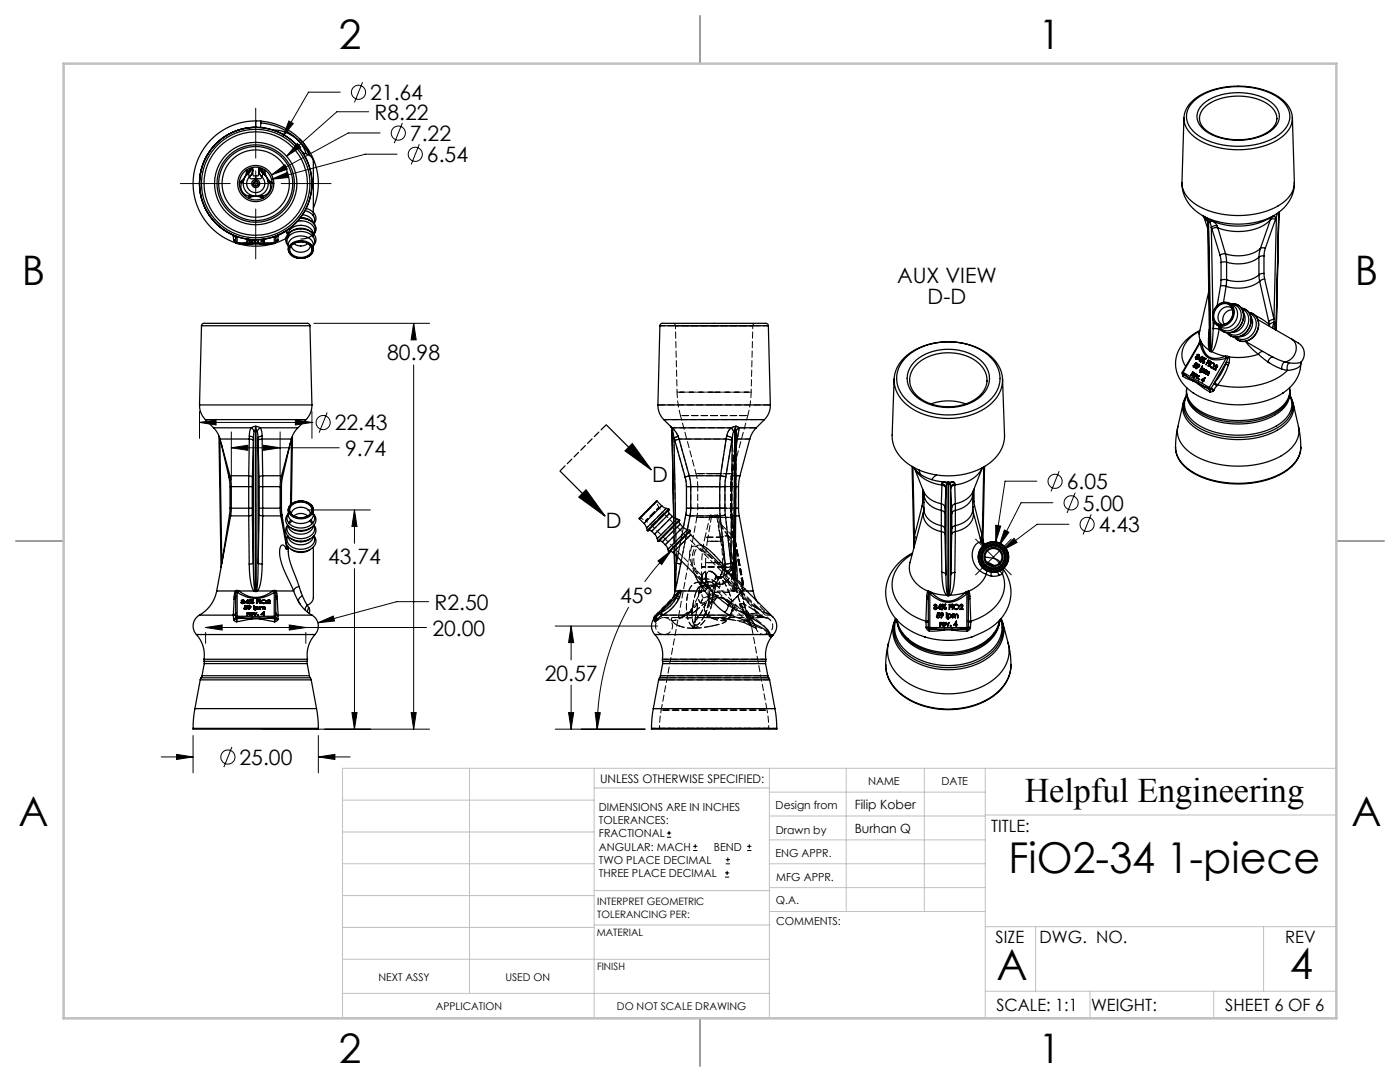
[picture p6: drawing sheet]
<svg xmlns="http://www.w3.org/2000/svg" width="279mm" height="216mm" viewBox="0 0 279 216" stroke-linecap="round" stroke-linejoin="round" font-family="sans-serif">
<defs><g id="words">
<g font-size="8.5">
<text x="201.3" y="174.2">FiO2-34 1-piece</text>
<text x="198.9" y="195.5">A</text>
<text x="257.4" y="195.4">4</text>
</g>
<g font-size="8.1">
<text x="67.6" y="9.7">2</text>
<text x="207.3" y="9.7">1</text>
<text x="4.4" y="57">B</text>
<text x="270.4" y="57">B</text>
<text x="3.7" y="164.9">A</text>
<text x="269.7" y="164.9">A</text>
<text x="67.6" y="212.2">2</text>
<text x="207.3" y="212.2">1</text>
</g>
<text font-size="6.9" x="204.5" y="160.1">Helpful Engineering</text>
<g font-size="4.2">
<text x="73.9" y="20">21.64</text>
<text x="74.8" y="23.9">R8.22</text>
<text x="81.8" y="28.1">7.22</text>
<text x="85.2" y="32.3">6.54</text>
<text x="179" y="56.4">AUX VIEW</text>
<text x="185.1" y="60.6">D-D</text>
<text x="77.3" y="71.9">80.98</text>
<text x="66.8" y="85.9">22.43</text>
<text x="68.9" y="91">9.74</text>
<text x="130.2" y="96.1">D</text>
<text x="212.9" y="97.6">6.05</text>
<text x="216.1" y="101.9">5.00</text>
<text x="120.9" y="105.4">D</text>
<text x="219.3" y="106.2">4.43</text>
<text x="65.5" y="112.5">43.74</text>
<text x="86.7" y="121.7">R2.50</text>
<text x="123.8" y="120.2">45°</text>
<text x="86.3" y="126.8">20.00</text>
<text x="108.7" y="135.8">20.57</text>
<text x="47.8" y="152.6">25.00</text>
</g>
<g font-size="3.4">
<text x="197.8" y="166">TITLE:</text>
<text x="198.7" y="188.1">SIZE</text>
<text x="207.5" y="188.1">DWG. NO.</text>
<text x="256.5" y="188.2">REV</text>
<text x="198.8" y="201.7">SCALE: 1:1</text>
<text x="217.7" y="201.8">WEIGHT:</text>
<text x="244.5" y="201.7">SHEET 6 OF 6</text>
</g>
<g font-size="2.5">
<text x="170.6" y="161.4">Filip Kober</text>
<text x="170.6" y="166.2">Burhan Q</text>
</g>
<text font-size="2.4" x="119.8" y="156.2">UNLESS OTHERWISE SPECIFIED:</text>
<g font-size="2.2">
<text x="119.5" y="161.8">DIMENSIONS ARE IN INCHES</text>
<text x="154.8" y="161.4">Design from</text>
<text x="173.2" y="156.6">NAME</text>
<text x="187.9" y="156.7">DATE</text>
<text x="119.5" y="164.4">TOLERANCES:</text>
<text x="119.5" y="167.1">FRACTIONAL</text>
<text x="154.9" y="166.3">Drawn by</text>
<text x="119.5" y="169.7">ANGULAR: MACH</text>
<text x="119.5" y="172.4">TWO PLACE DECIMAL</text>
<text x="142.5" y="169.7">BEND</text>
<text x="154.8" y="171">ENG APPR.</text>
<text x="119.5" y="175">THREE PLACE DECIMAL</text>
<text x="154.9" y="175.7">MFG APPR.</text>
<text x="154.9" y="180.4">Q.A.</text>
<text x="154.9" y="184.6">COMMENTS:</text>
</g>
<g font-size="2.1">
<text x="75.5" y="195.7">NEXT ASSY</text>
<text x="100.9" y="195.7">USED ON</text>
<text x="86.9" y="201.5">APPLICATION</text>
<text x="123.1" y="201.6">DO NOT SCALE DRAWING</text>
</g>
<g font-size="2">
<text x="119.2" y="180.6">INTERPRET GEOMETRIC</text>
<text x="119.2" y="183.1">TOLERANCING PER:</text>
<text x="119.1" y="186.7">MATERIAL</text>
<text x="119.1" y="193.5">FINISH</text>
</g>
</g></defs>
<g fill="none" stroke="#000" stroke-width=".2">
<path d="M67.9 18.4h-6.3l-5.2 8.9M72.4 16.4l-1.7 4M36 36.6h10M48.5 36.6h5.1M51 21.6v9.9M51 34.1v5.1M54.2 35.8l3.1-1.4 .2 1zM54.2 34.9l2.7-2 .4 .9zM56.1 36.6h10M57.7 24.1l.8 .5-2.1 2.7zM59.3 28.6l.7 .8-2.8 1.8zM73.6 22.3h-6.4l-10 8.9"/>
<path d="M75.9 26.5h-6.4l-15.3 8.4M79.2 30.8h-6.3l-18.7 5M80.3 24.5l-1.6 4.1M83.7 28.8l-1.6 4M51 41.7v10M62.6 64.5h23.1M82.6 64.5l.5 3.3h-1.1zM82.6 64.5v3.3M82.6 72.8v72.7M39.8 84.3l3.3-.5v1zM39.8 82.1v5.4M39.8 84.3h22.5"/>
<path d="M46.2 89.4l3.3-.6v1.1zM46.2 86.2v9.6M46.2 89.4h21.5M52.6 88.8l3.3 .6-3.3 .5zM55.9 86.2v9.6M58.9 83.8l3.4 .5-3.4 .5zM62.3 82.1v5.4M62.3 84.3h.1M65.3 82.3l-1.6 4M206.9 96h-6.3l-1.9 12.2M211.4 94l-1.6 4.1M214.6 98.3l-1.6 4.1"/>
<path d="M61.3 101.8h12.6M70.7 101.8l.5 3.3h-1zM70.7 101.8v6.6M70.7 113.5v32M131.3 111.9l2.6-2-1.8 2.7zM133.9 109.9a50.3 50.3 0 0 0-5.2 6.2M194.7 107.6l7.1 7.1M198.7 104.8l1 .2-1 3.2zM200.4 105.7l.9 .5-1.9 2.7zM201.8 107.6l-7.1 7.1M202.4 107.4l.6 .8-3 1.6zM210.1 100.3h-6.3l-4.4 8.6"/>
<path d="M213.3 104.6h-6.3l-7 5.2M217.8 102.6l-1.6 4.1M41 125.2l3.3-.5v1zM41 126.2v2.2M41 125.2h44.1M57.7 124.7l3.3 .5-3.3 .5zM61 126.2v2.2M63.4 124.3l3.1-1.4 .3 1zM85.5 120.1h-6.3l-15.8 4.2M110.8 124.9h20.4M114 124.9l.5 3.3h-1zM114 124.9v6.8"/>
<path d="M114 136.7v8.8M125.5 121.1a50.4 50.4 0 0 0-6.3 24.4M32.2 151h6.3M35.2 150.5l3.3 .5-3.3 .5zM38.5 146.8v7.4M46.3 149l-1.6 4.1M52.3 145.5h33.4M63.5 151l3.3-.5v1zM63.5 146.8v7.4M63.5 151h6.4M70.2 142.2h1l-.5 3.3zM82 142.2h1.1l-.5 3.3z"/>
<path d="M110.8 145.5h17.9M113.5 142.2h1l-.5 3.3zM118.8 142.2h1l-.6 3.3zM133.1 167.1h.8M133.1 166.2h.8M133.5 165.8v.8M138.3 169.7h.9M138.3 168.9h.9M138.8 168.5v.8M144.7 175h.8M144.7 174.2h.8M144.8 172.4h.9"/>
<path d="M144.8 171.5h.9M145.1 173.8v.8M145.3 171.1v.8M149.1 169.7h.9M149.1 168.9h.9M149.5 168.5v.8"/>
<circle cx="71.5" cy="18.4" r="1.41"/>
<circle cx="79.5" cy="26.6" r="1.41"/>
<circle cx="82.9" cy="30.8" r="1.41"/>
<circle cx="64.5" cy="84.3" r="1.41"/>
<circle cx="210.6" cy="96" r="1.41"/>
<circle cx="213.8" cy="100.3" r="1.41"/>
<circle cx="217" cy="104.6" r="1.41"/>
<circle cx="45.5" cy="151.1" r="1.41"/>
</g>
<g fill="none" stroke="#000" stroke-width=".25">
<path d="M139.7 3.2v9.5M48.2 36.6a1.96 1.96 0 0 0 1.4 2.5M48.4 36.2l-.2 .4M48.6 36l-.4 .6M48.6 36l-.2 .2M48.7 35.8l-.3 .4M49.2 33.9l-.1 .8-.3 .8-1 .9 .6-.2M49.2 33.9l.1 .6M49.3 34.5v.4M49.3 34.5l-.1 .5M49.6 34.1l-.3 .7M49.6 34.1l-.3 .4"/>
<path d="M49.6 34.6l.2 .7M49.6 34.6a2.5 2.5 0 0 0-.4 3.7 2.5 2.5 0 0 0 3.7 0 2.5 2.5 0 0 0-.4-3.7M49.6 39.1l.5 .1M49.8 35.3h.1M49.8 35.3a1.81 1.81 0 0 0-.1 2.6 1.81 1.81 0 0 0 2.6 0 1.81 1.81 0 0 0 0-2.6M49.8 35.3a1.08 1.08 0 0 0 1.2 .3M49.8 33.9l-.2 .7M49.8 33.6v.3M49.8 33.9l-.2 .2M50.1 39.2l-.5 .3 .8-.3h.8l1.3 .3M50.3 33.4l-.5 .5M50.3 39l-.7 .1"/>
<path d="M50.4 33.4l-.3 .7-.5 .5M50.4 39l-.3 .2M50.4 33.9a1.87 1.87 0 0 1-.6 1.4M50.4 33.4v.5M50.4 33.9h.1M50.4 33.9a1.88 1.88 0 0 1-.6 1.4M50.4 33.9l.2 1.2h.4M50.6 39.1l-.5 .1M50.6 36.9h.8M51 36.1l-.4 .7M51 24.1a12.5 12.5 0 0 0-12.3 10.5 12.5 12.5 0 0 0 8.4 13.9M51 35.1v.5"/>
<path d="M51 25.4a11.2 11.2 0 0 0-11 8.9 11.2 11.2 0 0 0 6.6 12.6M51 24.1v1.3M51 24.1h1M51 25.4h.1M51.1 36.1l.4 .7M51.6 39.1l.4 .1M51.6 33.9a1.88 1.88 0 0 0 .7 1.4M51.6 33.9l-.1 1.2h-.5M51.6 33.9a1.87 1.87 0 0 0 .7 1.4M51.6 33.4v.5M51.7 39l.3 .2M51.7 33.4l.3 .7 .5 .5"/>
<path d="M51.7 39l.7 .1M51.8 33.4l.5 .5M52 39.2l.5 .4M52 24.1v1.4M52 24.2a12.5 12.5 0 0 1 7.9 3.6M52 24.5a12.1 12.1 0 0 1 9.8 6.5M52.3 33.9l.2 .7M52.3 33.6v.3M52.3 33.9l.2 .2M52.3 35.3a1.08 1.08 0 0 1-1.3 .3M52.3 35.3h.1M52.4 39.1l-.4 .1"/>
<path d="M52.5 34.6l-.2 .7M52.5 34.1l.3 .7M52.5 34.1l.3 .4M52.8 34.5v-.6l.4 1.3 .4 .7 .7 .5-.6-.2M52.8 34.5v.4M52.8 34.5l.1 .4M53.4 35.8l.3 .4M53.4 36l.3 .2M53.5 36l.4 .6M53.7 36.2l.2 .4M53.9 36.6a1.96 1.96 0 0 1-1.5 2.5M54.5 26a6.9 6.9 0 0 1 6.6 4.7"/>
<path d="M59.9 27.8a6.9 6.9 0 0 1 1.9 3.2M59.9 27.8a12.5 12.5 0 0 1 2.6 13.7M60.5 30.5a2.08 2.08 0 0 1 2 1.8v10.8M235.9 36.4a5.5 5.5 0 0 0 3.4 4.8 17.4 17.4 0 0 0 16.3-.4 5.2 5.2 0 0 0 2.7-4.4M235.9 36.4a7.8 7.8 0 0 0 5.3 7.2 15.9 15.9 0 0 0 13-.6M236.3 23.5a5.5 5.5 0 0 0 3.6 4.8 16.8 16.8 0 0 0 15.4-.6 5 5 0 0 0 2.6-4.2M236.3 23.5l-.4 12.9M238.2 20.2a14.4 14.4 0 0 1 12-2.6 9.5 9.5 0 0 1 6.7 3.8 3.9 3.9 0 0 1-.9 4.9 14.4 14.4 0 0 1-12 2.6 9.5 9.5 0 0 1-6.7-3.9 3.9 3.9 0 0 1 .9-4.8zM239.4 23.7h.1M240 20.8a11.9 11.9 0 0 1 10.4-1.9 6.1 6.1 0 0 1 4.9 3.8 3.8 3.8 0 0 1-2.4 3.9 12.6 12.6 0 0 1-12.3-.4 3.3 3.3 0 0 1-.6-5.4zM254.8 23.7a4.1 4.1 0 0 1-2.9 3.2 12 12 0 0 1-11.3-1 2.99 2.99 0 0 1-1.2-2.2M254.8 23.7a4.1 4.1 0 0 0-3-3.6 11.7 11.7 0 0 0-11 1l-1 1.1-.3 .7-.1 .8"/>
<path d="M254.8 23.7h.1M257.9 23.4a6.2 6.2 0 0 0-4.2-4.9 16.5 16.5 0 0 0-14.8 .9 5.3 5.3 0 0 0-2.6 4.1M257.9 23.4v.1M257.9 23.5l.4 12.9M258.3 36.4a7.4 7.4 0 0 1-4.1 6.6M46.6 46.9v.2M46.6 46.9h.1M46.6 47.1l.4 .3M46.6 47.1v.7M46.6 47.8l.4 .5M46.6 47.8v.1M46.6 47.9l.4 .4"/>
<path d="M46.6 47.9l.1 .1M46.7 48l.3 .3M46.7 48l.3 .2M47 47.1v.1M47 48.2h.1M47 48.2v.1M47 48.3l.3 .3M47 47.1v1.2M47 48.3l.3 .2M47.3 48.6h.6M47.3 48.5v.1M47.3 47.2v1.3"/>
<path d="M47.3 48.6h7.4M47.3 48.5h7.4M47.3 48.6h.1M47.5 48.6a12.5 12.5 0 0 0 7.1 0M48.4 48.6h1.9M48.6 48.6h1.7M49.1 48.6h1.2M49.3 48.6h.1M49.3 48.1h.1M49.4 47.9v.2M49.4 47.8v.1M49.6 47.8l-.2 .1"/>
<path d="M49.6 47.8h.1M49.6 47.8h-.2v.5l-.1-.5M49.7 47.9l.1 .2M49.8 48l.2 .2 .4-.1-.3 .2M49.8 47.9v.1M49.8 47.8v.2M49.8 48h.6M49.9 47.9v-.1a.24 .24 0 0 0-.2 .2 .24 .24 0 0 0 .2 .3h.2M49.9 47.9l-.1 .1M50.1 48.2v.1M50.1 47.8l.3 .2M50.1 47.8l-.2 .1"/>
<path d="M50.1 47.8h.1M50.3 48.6h1.5M50.4 48v-.1l.1 .1h-.7M50.4 47.9h.1M50.6 47.8l.3 .5M50.7 47.8l.2 .3M50.9 48.1v.2M50.9 48.3h.1M51.1 47.8l-.2 .3M51.2 47.8l-.3 .5M51.5 48.2v.1M51.8 48.6h.1"/>
<path d="M52.2 48h.1M52.3 48h.3M52.4 47.8l-.3 .3h.5M52.6 48.1h.1M52.7 47.7v.6l-.1-.6-.3 .3M52.7 48h.1l-.1 .1M53 48.6h-1.2M53.7 48.6h-1.9M54.7 48.5v.1M54.7 47.2v1.3M54.7 48.6h.1M54.7 48.6h-.6"/>
<path d="M55 48.3l-.3 .3M55 48.3l-.3 .2M55 47.1v1.2M55.1 48.2l-.1 .1M55.1 48.2h.1M55.1 47.1l-.1 .1M55.4 48l-.4 .3M55.4 48l-.3 .2M55.4 47.9l-.4 .4M55.4 47.9v.1M55.5 47.8l-.5 .5M55.5 47.8l-.1 .1"/>
<path d="M55.5 47.1l-.5 .3M55.5 47.1v.7M55.5 46.9v.2M55.5 46.9h.1M57.1 46.1l.4 .8M57.1 46l-1.6 .9M57.3 46l.2 .9M57.5 47.3l-2.5 1.2M57.5 49.8a2.55 2.55 0 0 0 3.7 1.6l.9-.6 .3-.5 .1-.5M57.5 49.8a2.55 2.55 0 0 1 3.7-1.6l.6 .3 .5 .5 .2 .8M57.5 49.8a2.31 2.31 0 0 1 2.9-2.7 2.14 2.14 0 0 1 2.1 2.7M57.5 49a1.73 1.73 0 0 1 1.3-2.6 3.1 3.1 0 0 1 3.9 1.3l.1 .6-.3 .7"/>
<path d="M57.5 49a1.8 1.8 0 0 1 .9-3 3.6 3.6 0 0 1 4.5 1.2l.1 .9-.5 .9M58 45.7a3 3 0 0 1 4.4 .5l.1 1.1a2.55 2.55 0 0 0-3.6-1.6l-.9 .6-.3 .5-.2 .5 .1-.8zM58 48.9a2.8 2.8 0 0 1 4.4 .6 2.02 2.02 0 0 1-2.4 2.1 2.14 2.14 0 0 1-2.4-1.7zM58.1 49a2.7 2.7 0 0 1 4.2 .6 1.72 1.72 0 0 1-1.8 1.9 2.26 2.26 0 0 1-2.8-1.6zM58.1 49a2.08 2.08 0 0 0 3.5 .7l.3-.7M58.3 48.9a2.54 2.54 0 0 1 3.9 .7 1.87 1.87 0 0 1-2.2 1.8 1.79 1.79 0 0 1-2.1-2zM58.6 48.6a2.15 2.15 0 0 0 2.8 0M59.4 44.1a2.79 2.79 0 0 1 3.4 1.8l-.3 1M59.8 43.6a2.79 2.79 0 0 1 3.3 2.1l-.2 .6-.4 .6M59.9 43.5a2.57 2.57 0 0 1 3.1 2.3 2.78 2.78 0 0 1-3 1.9M60 43.4l.8 .1 .9 .4M60.4 42.9a2.21 2.21 0 0 1 2.1 1.6"/>
<path d="M60.9 42a1.92 1.92 0 0 1 1.7 2.6M61.1 41.6a1.98 1.98 0 0 1 1.6 3M240 43l1 .6M240.2 43.1l.8 2.5M240.2 43.2l.8 1M240.7 43.4l.1 .2M240.8 43.6l.2 .5M240.8 43.6l.2 .6M240.9 43.6l.2 .4M241 43.6h.1M241 43.6l.8 .4M241 43.6l.2 .4"/>
<path d="M241 44.1l.4 24.3M241.1 44h.1M241.1 44l-.1 .1M241.1 44l.4 25.9M241.2 44l.2 .3M241.2 44l.5 26M241.2 58.2l-1.8 8.1M241.4 44.3l.3 1.1M241.7 45.4l.2 .3M241.7 45.4l.4 17.1M241.8 44l.7 .5 .4 .6M241.8 44l-.4 .3"/>
<path d="M241.9 45.7l1.6 5.2M242.9 45.1a1.24 1.24 0 0 0-1.2 .3M242.9 45.1l.2 .4M243.1 45.5l-.6-.1-.6 .3M243.1 45.5l1.5 5.2M243.5 50.9l.2 1.5M243.6 57l1.1 .1M243.6 57l-.7 4M243.7 55.9l-.1 1.1M243.7 52.4v3.5M244.6 50.7h-.6l-.5 .2M244.6 50.7l.2 1.6"/>
<path d="M244.7 57.1l-.5 3.2M244.8 52.3l-1.1 .1M244.8 55.8l-1.1 .1M244.8 55.8l-.1 1.3M244.8 52.3v3.5M251.2 51.3a7.1 7.1 0 0 1-6.4 1M251.2 54.8a7.1 7.1 0 0 1-6.4 1M251.2 54.8l.2 1.3M251.2 51.3v3.5M251.4 56.1a7.3 7.3 0 0 1-6.7 1M251.4 56.1l1.8 8.1M251.5 49.6a7.6 7.6 0 0 1-6.9 1.1"/>
<path d="M251.5 49.6l-.3 1.7M252.3 54.6l.1 1.1M252.3 51.1h-.6l-.5 .2M252.3 54.6h-.6l-.5 .2M252.3 51.1v3.5M252.4 55.7l-1 .4M252.4 55.7l1.9 8M252.5 49.5l-.5-.1-.5 .2M252.5 49.5l-.2 1.6M253.5 43.8a9.5 9.5 0 0 1-8.6 2.2l-1.8-.5M253.5 43.8l-2 5.8M253.7 43.4l-.2 .4"/>
<path d="M253.8 43.2l-.1 .2M254.2 43a13.2 13.2 0 0 1-12.4 1M254.6 43.7h-.6l-.5 .1M254.6 43.7l-2.1 5.8M254.7 43.4a.9 .9 0 0 0-1 0M254.7 43.4l-.4 20.3M254.7 43.4l-.1 .3M254.9 42.6l-.2 .8M255.2 42.3l-.5 23.5M40.2 65l.1-.2a.64 .64 0 0 1 .7-.3h20.4l.3 .2 .2 .3M40.2 65h21.7M40.2 65l-.4 15.8"/>
<path d="M61.9 65l.4 15.8M131.7 65v-.2a.64 .64 0 0 1 .8-.3h20.3l.4 .2 .1 .3M131.7 65h21.6M131.7 65l-.4 15.8M153.3 65l.4 15.8M178.4 75.7a7.6 7.6 0 0 1 5.2-6.4 13.8 13.8 0 0 1 14.6 2.2 6.3 6.3 0 0 1 1.9 4.2M178.4 75.7l-.4 11.1a7.7 7.7 0 0 0 5.2 6.9 14.5 14.5 0 0 0 14.9-1.8 6.5 6.5 0 0 0 2.4-5.1l-.4-11.1M178.4 75.7a7.5 7.5 0 0 0 5.2 6.7 13.8 13.8 0 0 0 14.6-2.2 6.2 6.2 0 0 0 1.9-4.5M180.6 71.5a13.1 13.1 0 0 1 14.3-2.1 6.9 6.9 0 0 1 4.6 6.8 7.7 7.7 0 0 1-5.5 5.8 13 13 0 0 1-13.4-2.5 5.6 5.6 0 0 1 0-8zM182.4 72.3a10.3 10.3 0 0 1 13.7 0 4.6 4.6 0 0 1-1 7.3 10.5 10.5 0 0 1-12.7-.9 4.4 4.4 0 0 1 0-6.4zM183 72.6a9.7 9.7 0 0 1 12.9 .4 4.2 4.2 0 0 1-1 6.5 10 10 0 0 1-12.1-.7 4.1 4.1 0 0 1 .2-6.2zM235.9 74.4l.1 .1"/>
<path d="M235.9 74.4l.2 .3M236 74.5l.1 .6M236 74.2l.1 .1M236 74.2l-.1 .2M236 74.5l.1 .2M236 74.5l.9 .7M236 74.7l.1 .4M236.1 74.7v.4M236.1 74.7l.8 .5M236.1 74.3l-.1 .2M236.1 74.3l5.2 3M236.1 75.1l2 .9"/>
<path d="M236.6 79.3a4.2 4.2 0 0 0 1.7 5.4 16.4 16.4 0 0 0 13.9 1.9 8 8 0 0 0 5.6-4.4l.2-1.4-.4-1.5M236.6 79.2l-.4 1-1.1 4.9a5.3 5.3 0 0 0 2.8 5.5 18.6 18.6 0 0 0 18.4 0 5.3 5.3 0 0 0 2.8-5.5M236.8 77.8l.2 1.7M236.8 78.4a4.8 4.8 0 0 0 2 6.2 16.4 16.4 0 0 0 16.4 .1 4.6 4.6 0 0 0 2.5-4.9l-.3-1.3M236.9 75.2l1.2 .6M236.9 75.2l1.2 .8M237 79.5h.1M238 74.4v-.2l-.4 .7 .6-.5M238 74.4h.3M238 74.4h.1M238.1 74.4h-.1M238.1 76l1 .6"/>
<path d="M238.1 78.4h.1M238.1 75.8v.2M238.1 75.8l1.1 .6M238.1 74.7a.27 .27 0 0 0 0 .4 .27 .27 0 0 0 .4 0h-.3M238.2 74.4h.1M238.2 75l.1 .2M238.2 74.8v.3M238.2 73.1l.1 .2M238.2 74.7l.5 .3M238.2 75.1l.3 .1M238.3 74.4h-.1M238.3 74.7l-.1 .1"/>
<path d="M238.3 73.2l.2 .1M238.3 74.5a.3 .3 0 0 1 .4 .1 .3 .3 0 0 1-.1 .4l-.5-.3M238.3 74.5l-.2 .2M238.3 74.5l.1 .1M238.4 74.6l-.2 .1M238.4 74.6h.1M238.5 72.7h.1M238.5 72.7l.1 .1M238.5 72.8l.1 .3M238.5 72.8l.2 .1M238.5 74.6l.2 .2M238.5 74.6l.1 .3"/>
<path d="M238.5 72.7v.1M238.6 73.1l-.3 .1M238.6 73.1h.1M238.6 72.7l.1 .4M238.7 73.1a.27 .27 0 0 1-.4 .2 .27 .27 0 0 1-.1-.4l.1 .3M238.7 71.5l.1 .2M238.7 72.4l-.4 .4h.2M238.7 72.4h.1l-.3 .3M238.7 72.4l.3 .1h-.3M238.7 74.6h-.3M238.7 73.5h.1M238.7 71.5l.2 .1"/>
<path d="M238.9 75.3v.1M238.9 74.7v.6l.5-.3-.6 .5zM238.9 71.2l.1 .3M238.9 71.2h.1M238.9 75.4h.1M238.9 72.8v.3l.2 .2M238.9 72.8a.26 .26 0 0 1 .4-.1 .26 .26 0 0 1 .1 .4M238.9 72.8l.1 .1M239 71.1l-.1 .1M239 71.1h.1M239 73.1l.1 .2M239 72.9l.1 .2"/>
<path d="M239 71.2l.1 .1M239 71.5h-.3M239 71.5h.1M239.1 73.1l.2 .1M239.1 71.1l.1 .1M239.1 71.1l-.1 .1M239.1 73.3l-.4 .2M239.1 73.3h.1M239.1 71.5a.25 .25 0 0 1-.4 .2 .25 .25 0 0 1 0-.4v.2M239.1 71.3v.2M239.1 76.6l2.4 1.6M239.1 76.6l1.3 .6"/>
<path d="M239.2 70.8l-.3 .1a.21 .21 0 0 1 .3-.2 .21 .21 0 0 1 .1 .4M239.2 70.8v.2M239.2 70.8l.1 .1M239.2 75.7h.1M239.2 76.4l-.1 .2M239.2 76.4l1.2 .8M239.2 71l-.2 .1M239.2 71l.1 .1M239.3 70.8h-.2M239.3 72.8l.1 .1M239.3 72.8l-.3 .1M239.3 72.8v.3"/>
<path d="M239.3 75.7v.1M239.3 71.1l-.2 .2M239.3 75.7h.1M239.3 73.1h-.2M239.3 73.1h.1M239.3 71.6l-.1 .1M239.3 72.7l-.1 .1M239.4 73.1l-.3 .2M239.4 66.3l-.2 .3M239.4 66.3l-.1 .8 .2 .8M239.4 66a5.6 5.6 0 0 0-3.5 5.3l.3 .9 .4 .9M239.4 66a7.4 7.4 0 0 0-4.7 7.8 7.6 7.6 0 0 0 3.5 4.6"/>
<path d="M239.5 71.8l-.1 .2 .1-.2M239.5 71.8h.1M239.5 68.2l-3.5 6M239.5 68.5h.1M239.5 68.5l-3.4 5.8M239.5 68.2v.3M239.5 68.2h.1M239.5 68.5a3.7 3.7 0 0 0 2.5 3.2l1.3 .1 1.4-.3M239.5 67.9v.3M239.5 67.9l-.2 .6M239.5 67.9l.2 .4M239.5 67.9h.1"/>
<path d="M239.6 71.7l.3-.6-.8 .5 .4 .2M239.6 71.7l-.1 .1M239.7 71.3l.1 .1M239.7 71.3l-.1 .4M239.7 71.3l-.4 .3 .3 .2M239.7 68.3l-.2 .2M239.7 68.3h.1M239.7 68.3l.7 .8 1 .8M239.7 68.3a3.5 3.5 0 0 0 2 3.1l1.2 .1 1.6-.4M239.7 74l.1 .1a.3 .3 0 0 0 .2 .2 .3 .3 0 0 0 .3-.2M239.7 74l.2 .2M239.8 74h.1"/>
<path d="M239.8 71.3h-.1M239.9 73.1l-.4 .9zM239.9 74.2h.3M239.9 75.8l-.1 .1M239.9 71.4v.1a.19 .19 0 0 0 .1 .2 .19 .19 0 0 0 .3-.1M239.9 71.4l.1 .1M240 73.6h.1a.31 .31 0 0 1 .3 .1 .31 .31 0 0 1-.1 .4M240 73.6h.2M240 73.6v-.2l-.5 .9 .2-.3M240 71.6v.1M240 71.5v.1M240 73.6v.1"/>
<path d="M240 71.6l.2 .1M240 72.1a.19 .19 0 0 1 .3-.1 .19 .19 0 0 1 .1 .3M240 72.1v.1a.19 .19 0 0 0 .1 .3 .19 .19 0 0 0 .3-.2M240 72.1l.1 .1M240.1 76l-.1 .2 .1-.2M240.1 72.3v.2M240.1 72.2v.2M240.1 72.4h.2M240.2 71.4l.1 .1M240.2 71.4v.2M240.2 71.4l-.2 .1M240.2 71.6h-.2"/>
<path d="M240.2 71.6h.1M240.2 73.7l.2 .1M240.2 73.7l.1 .3M240.2 73.7a.29 .29 0 0 0-.3 .1 .29 .29 0 0 0 0 .4M240.3 71.4h-.2M240.3 71.4h-.4M240.3 71.4l.1 .1M240.3 72.1v.2M240.3 72.1l-.2 .1M240.3 72.1l.1 .1M240.3 74l-.4 .2M240.3 74v.1"/>
<path d="M240.3 71.5v.1M240.3 71.5h.1M240.3 72.3l-.2 .1M240.3 72.3h.1M240.3 71.5l.2 .1M240.4 77.2l.9 .3M240.4 77.2l.9 .5M240.4 72.1h-.2M240.4 72.2h.1M240.4 71.5l.3 .1M240.4 75.6l-.3 .3M240.5 75.3l-.8 .5 .5 .3-.3-.3 .5-.3"/>
<path d="M240.5 75.3h.1M240.5 75.3l-.3 .6M240.5 71.6h.1M240.7 74v-.2l-.4 .7 .4-.4 .1-.1M240.7 74h.1M240.7 71.6l-1.1 .6 .9-.6M240.8 73.9l.2 .3M240.8 73.9l-.1 .1M240.8 73.9l.1 .1M240.8 74.3l.1 .1M240.8 74v.3M240.8 74l.2 .1"/>
<path d="M240.9 74h-.1M240.9 74h.1M241 74.2h.3v.4M241 74.2v.1M241 72.3l.2 .2-.2-.1M241.1 71.9l.4 .2-.3-.1-.5 .8zM241.2 74.5l-.2 .4 .3-.3M241.2 74.5l.1 .1M241.2 74.2l-.2 .1-.3 .4 .1-.4M241.2 74.2v.3M241.2 74.2l.1 .1M241.2 71.9v.1"/>
<path d="M241.3 77.5l.4 .1M241.3 77.5v.2M241.3 74.2h-.1M241.3 77.7l.2 .5M241.3 77.3l.4 .2M241.3 77.3v.2M241.3 65.6l-.1 2.6 .2 1.7M241.4 69.9l.1 .2M241.4 68.3v.1M241.4 68.4l.1 1.4M241.5 72.4l-.3 .6zM241.5 69.8v.1"/>
<path d="M241.5 69.8l-.1 .1M241.5 70.1l.2 .1M241.5 69.9l.2 .1M241.5 69.9v.2M241.5 72.7a.44 .44 0 0 0 .1 .7 .44 .44 0 0 0 .7-.3M241.5 72.7h.1M241.5 72.1l.2 .1M241.5 72.1l.1 .1M241.6 73.1l.1 .3M241.6 72.7l-.1 .3 .2 .3M241.6 77.6l.6 .4M241.6 77.6l-.1 .6"/>
<path d="M241.6 77.6l-.3 .1M241.6 72.2h.1M241.7 77.6l.6 .2M241.7 70v.2M241.7 77.6h-.1M241.7 72.2h-.1M241.7 77.5l.6 .3M241.7 77.5v.1M241.7 73.3l.3 .1M241.7 69.9v.1M241.7 69.9l.1 .3M241.8 70.2l1.3 .5 1.4 .4"/>
<path d="M241.8 70.2h-.1M242.1 63.8v1.8M242.1 72.5l.2 .2-.1 .4M242.1 72.5h-.3l-.2 .2M242.1 72.5l.3 .3M242.1 65.6l-.4 4.3M242.1 65.6l1.2 .1M242.2 72.4h-.4l-.3 .3M242.2 72.4l.2 .3-.1 .4M242.2 78l-.4 .2h-.3M242.2 72.5h-.3M242.2 73.1l-.2 .2h-.3"/>
<path d="M242.2 73.1h.1M242.3 77.8l-.1 .2M242.3 76.5l.5 .5M242.3 76.5l-.6 1M242.3 77.8h.1M242.3 64.3l-.2 1.3M242.5 76.3l.5 .5M242.5 76.3l-.2 .2M242.6 73.4l-.5 .2 .5 .3-.3-.3h.1M242.6 73.4h.1M242.8 72.9l-.3 .1a.24 .24 0 0 1 .4-.2 .24 .24 0 0 1 0 .4M242.8 72.9l.1 .3"/>
<path d="M242.8 72.9l.2 .2M242.8 77l-.5 .8M242.9 72.9h-.2M242.9 73.2l-.3 .2M242.9 73.2h.1M242.9 73.2l-.7 .4M243 61.3a1.77 1.77 0 0 1 2.4-.4 1.77 1.77 0 0 1 .4 2.4 1.95 1.95 0 0 1-3.2 .9 2.33 2.33 0 0 1 .4-2.9zM243 61a1.89 1.89 0 0 1 2.5-.3 1.89 1.89 0 0 1 .5 2.5 2.21 2.21 0 0 1-3.4 1.3 2.5 2.5 0 0 1 .4-3.5zM243 76.8l-.2 .2M243 61a1.82 1.82 0 0 1 2.5-.2 1.82 1.82 0 0 1 .4 2.4 2.06 2.06 0 0 1-3.5 1 2.46 2.46 0 0 1 .6-3.2zM243.3 65.7a11.3 11.3 0 0 1-1.2 4.1l-.3 .4M243.3 65.4v.3"/>
<path d="M244.5 71.1l.2 .4M244.6 72.7a12.1 12.1 0 0 1-2.1 3.6M244.6 72.7l.5 .1M244.6 71.1l.3-.1 .3 .2M244.6 71.1l.1 .4M244.6 71.1h-.1M244.7 71.5l-3.4 5.8M244.7 71.5h.1M244.7 72.3l.6 .1M244.7 72.3l-2.4 4.2M244.7 72.3l-.1 .4M245 71.4l-.3 .1"/>
<path d="M245 71.4h.1M245 71.4l-.3 .9M245.1 72.8a13.1 13.1 0 0 1-2.1 4M245.2 71.2l-.2 .2M245.2 71.2h.1M245.3 71.2l.1 .6-.1 .6M245.3 71.2l-.3 .2M245.3 72.4l-.2 .4M245.4 60.5a2.55 2.55 0 0 0-3 1.2 2.55 2.55 0 0 0 .5 3.2M245.4 60.5a2.55 2.55 0 0 1 .5 3.2 2.55 2.55 0 0 1-3 1.2M245.4 60.5a2.57 2.57 0 0 1 1.5 2.7 2.57 2.57 0 0 1-2.1 2.2l-.3 .1a2.5 2.5 0 0 1-1.6-.6M245.6 60.6a2.33 2.33 0 0 1 2.4 3.3 2.86 2.86 0 0 1-4.3 2l-.6-.9"/>
<path d="M245.7 60.7a2.27 2.27 0 0 1 1.7 3.6 2.44 2.44 0 0 1-4 1l-.2-.3M245.9 61.6a1.92 1.92 0 0 0-2.2 .2 1.92 1.92 0 0 0-.5 2.1l.3 .5 .6 .4M246 61.9a1.82 1.82 0 0 0-1.7 .9 1.82 1.82 0 0 0 .1 1.9M246.5 60.7a2.68 2.68 0 0 1 1.1 4.3 2.56 2.56 0 0 1-4.1 .7M247.8 61.5a2.57 2.57 0 0 1 1.4 4.1 2.57 2.57 0 0 1-4.3 .8M247.9 61.7a2.66 2.66 0 0 1 .2 4.5 2.22 2.22 0 0 1-2.9 .2M247.9 61.5a2.67 2.67 0 0 1 1.2 4.4 2.56 2.56 0 0 1-4.1 .7M248.1 62.3a2.74 2.74 0 0 1-2.3 4M248.5 68.1l5.5 3.2M248.6 68.1l1 1.2 1.5 1.4M249.3 62.3a2.57 2.57 0 0 1 1.4 4.2 2.57 2.57 0 0 1-4.3 .8M249.4 62.6a2.66 2.66 0 0 1 .2 4.4 2.22 2.22 0 0 1-2.9 .3"/>
<path d="M249.4 62.4a2.67 2.67 0 0 1 1.2 4.4 2.56 2.56 0 0 1-4.1 .6M249.6 63.2a2.74 2.74 0 0 1-2.3 4M250.6 63l1.5 .9 1.2 .9M251 63.8l6.8 3.9M251.1 70.7a12.8 12.8 0 0 1-5.9 .5M251.1 70.7l1.9 1.5M252 70.1l-.4 .2-.5 .4M253 72.2l2.8 1.4M253.2 64.2l.1 .6M253.3 64.8v.3M254 71.3l2.4 .9M254 71.3a1.12 1.12 0 0 0-1 .9"/>
<path d="M254.3 63.7l-.7 .2-.4 .3M254.3 63.7v.6M254.3 64.3l.2 .4M254.3 64.3l-.6 .2-.4 .3M254.3 64.3l-.4 1.2M254.5 64.7l.2 .7M254.5 64.7l-.2 .4v.6M254.7 65.4v.5M254.7 65.4v.1M254.7 65.4l.5-23-.5 23.1M254.7 65.5v.4v-.2M254.7 65.5v.2"/>
<path d="M255.8 73.6l1.1 .3M256.1 78.4a18.1 18.1 0 0 1-17.9 0M256.4 72.2a1.6 1.6 0 0 0-.6 1.4M256.4 72.2l.8 .2M256.9 73.9a14.3 14.3 0 0 1-10.6 3.3l-3.3-.4M257.2 79.5a7.6 7.6 0 0 1-5.4 4.1 15.6 15.6 0 0 1-12.9-1.7l-1.2-1.2-.7-1.2M257.2 79.5h.1M257.2 72.4a1.59 1.59 0 0 0-.3 1.5M257.4 77.4a4.6 4.6 0 0 1-2.7 4.6 15.8 15.8 0 0 1-15.6-.2 4.5 4.5 0 0 1-2.3-4.4M257.4 78.8a5.9 5.9 0 0 1-4.2 4.7 15.8 15.8 0 0 1-14.3-1.2 4.7 4.7 0 0 1-2.1-3.5M257.4 77.7v.8l-.2 1M257.6 79.2l.5 1.3"/>
<path d="M257.8 67.7l.3 .1a3 3 0 0 1 2 3.7l-.5 1.1M257.8 67.7a2.61 2.61 0 0 1 .7 2.7 2.61 2.61 0 0 1-2.1 1.8M259.6 72.6a7.1 7.1 0 0 1-3.6 5.9M259.6 72.6a1.09 1.09 0 0 1-.8 .9l-1.9 .4M259.7 72.2a3.8 3.8 0 0 1-2.5 .2M39.8 80.8a4 4 0 0 0 1.2 2.9M39.8 80.8h22.5M41 83.7h20.1M41 83.7l1.6 1.7M42.6 85.4a5 5 0 0 1 1.3 2.2M42.6 85.4h7.6M43.7 87.1l.4 26.1"/>
<path d="M43.9 87.5l.4 24.9M43.9 87.6h5.9M43.9 87.6l2 7.3M44.1 88.4l1.6 6.8M45.7 95.2l.2 1.9M45.9 94.9l.3 2.2M45.9 94.9h3.7M45.9 97.1h.3M45.9 97.1v4.3M45.9 95.1l-.2 .1M46.2 97.1h3.4M46.2 97.1v4.3"/>
<path d="M49.6 97.1h.7M49.6 97.1v4.3M49.6 94.9l.8 .3M49.6 94.9v2.2M49.8 87.6l.8 .3M49.8 87.6l-.2 7.3M49.8 87l.5 .2 .3 .2M49.8 87v.6M50.2 85.4l.5 .7M50.2 85.4l-.3 .5-.1 1.1M50.3 97.1v4.3M50.4 95.2l-.1 1.9"/>
<path d="M50.6 87.9l-.2 7.3M50.6 87.4l-.1 25M50.6 87.4v.5M50.7 86.1l-.1 1.3M51 85.1h.1M51 85.1l-.8 .3M51 85.1v.7M51 85.8l-.3 .3M51 85.8h.1M51 85.8l-.1 32M51.1 85.8l.2 .3M51.1 85.8v32"/>
<path d="M51.1 85.1l.8 .3M51.1 85.1v.7M51.3 86.1l.2 1.3M51.5 87.4v25M51.5 87.4v.5M51.5 87.9l.2 7.3M51.7 95.2v1.9M51.7 97.1h.7M51.7 97.1v4.3M51.9 85.4l-.6 .7M51.9 85.4l.3 .7 .1 .9M51.9 85.4h7.5"/>
<path d="M52.3 87l-.6 .2-.2 .2M52.3 87v.6M52.3 87.6l-.8 .3M52.3 87.6h5.9M52.3 87.6l.1 7.3M52.4 94.9l-.7 .3M52.4 94.9v2.2M52.4 94.9h3.8M52.4 97.1h3.5M52.4 97.1v4.3M55.9 97.1h.3M55.9 97.1v4.3"/>
<path d="M56.1 95.1l.3 .1M56.2 97.1v4.3M56.2 94.9l-.3 2.2M56.4 95.2l-.2 1.9M57.9 88.4l-1.5 6.8M58.2 87.6l-2 7.3M58.2 87.5l-.2 13.2M58.4 87l-.2 13.6M59.4 85.4a5 5 0 0 0-1.2 2.2M60 100a2.23 2.23 0 0 0-2.5 1.8M60 100a2.37 2.37 0 0 1 2.5 1.8M61.1 83.7l-1.7 1.7"/>
<path d="M62.3 80.8a4 4 0 0 1-1.2 2.9M111.8 94l8.9 9M115.5 99.2l1.5-1.4 3.7 5.2zM121 84.8l9 8.9M124.8 90l1.4-1.5 3.8 5.2zM131.1 100l-1 .9-2.5 2.6M131.1 100l-3.5 3.5M131.1 100l1 .9M131.3 80.8a4 4 0 0 0 1.2 2.9M131.3 80.8h22.4M132.5 83.7h20.1M132.5 83.7l1.3 1.4"/>
<path d="M133.8 85.1l.3 .7M133.8 85.1h.1M133.8 85.1l.3 .3M134.1 85.8l.1 .3M134.1 85.8h.1M134.1 85.8l.3 17.5M134.1 85.4h11.9M134.1 85.4l.7 .7 .5 .9M134.1 85.4l.1 .7M134.2 86.1l.3 1.3M134.5 87.4l.2 .5M134.5 87.4l.3 16.1"/>
<path d="M134.7 87.9l2 7.3M135.3 87l-.8 .4M135.3 87l.2 .6M135.5 87.6h9.4M135.5 87.6l-.8 .3M135.5 87.6l2.1 7.3M136.7 95.2l.3 1.9M137 97.1h.9M137 97.1v4.3M137.6 94.9h6.2M137.6 94.9l.3 2.2M137.6 94.9l-.9 .3"/>
<path d="M137.9 97.1h5.7M137.9 97.1v4.3M143.6 97.1h1.1M143.6 97.1v4.3M143.8 94.9l1 .3M143.8 94.9l-.2 2.2M144.7 97.1v4.3M144.8 95.2l-.1 1.9M144.9 87.6l1.1 .3M144.9 87.6l-1.1 7.3M145 87l1.1 .4M145 87l-.1 .6"/>
<path d="M146 85.4l-.6 .5-.4 1.1M146 85.4l.4 .7M146 87.9l-1.2 7.3M146.1 87.4l-.2 25M146.1 87.4l-.1 .5M146.4 86.1l-.3 1.3M146.7 85.8l-.3 .3M146.7 85.8h.1M146.7 85.8l-.3 28.8M146.8 85.8l.1 .3M146.8 85.8l-.3 29.1M146.8 85.1h.1"/>
<path d="M146.8 85.1l-.8 .3M146.8 85.1l-.1 .7M146.9 94.9h.8M146.9 97.1h.5M146.9 85.1l.6 .3M146.9 85.1l-.1 .7M146.9 86.1l-.2 29.5M147.1 87.6h2.5M147.1 87.6h-.2M147.1 87.6l-.2 1.6M147.2 87l-.3 .1M147.2 87l-.1 .6"/>
<path d="M147.4 97.1v4.3M147.5 85.4l-.6 .7M147.5 85.4l-.3 1.6M147.5 85.4h3.4M147.7 94.9l-.3 2.2M149.6 87.6l-1.9 7.3M150.9 85.4a5 5 0 0 0-1.3 2.2M152.6 83.7l-1.7 1.7M153.7 80.8a4 4 0 0 1-1.1 2.9M182 93.1l.4 16.2M182.2 93.2l.3 13.8M182.5 93.3a7.3 7.3 0 0 0 5.9 2.9"/>
<path d="M182.5 93.3l1.8 4.7M182.6 93.6a6.9 6.9 0 0 0 5.4 3.2M183.4 93.8l.2 .8M184.1 97.6v2.5M184.3 98a4.6 4.6 0 0 0 3.6 2.5M184.3 98l.1 .5M184.4 98.5a3.8 3.8 0 0 0 3.5 3.3M184.4 98.5v3.1M185.8 80.6a10.2 10.2 0 0 1 6.9 0M186.9 94.8l-1 .9M188 96.8a.95 .95 0 0 1 .8 .8M188 96.8l-.1 3.7"/>
<path d="M188 96.5a.98 .98 0 0 1 .8 .9M188 96.5v.3M188.4 96.2l.6 .4M188.4 96.2h.8M188.4 96.2h-.3l-.1 .3M188.8 97.6l-.2 3.7M188.8 97.4v17.3M188.8 97.4v.2M189 96.6l-.2 .8M189.2 96.2v.3M189.2 96.2h.1M189.2 96.5l-.2 .1"/>
<path d="M189.2 96.5h.1M189.2 96.5v22.2M189.3 96.5l.3 .1M189.3 96.5l.1 22.2M189.3 96.2v.3M189.6 96.6l.1 .8M189.7 97.4v17.3M189.7 97.4v.2M189.7 97.6l.2 3.7M190.1 96.2l-.5 .4M190.1 96.2h-.8M190.1 96.2h.4v.3"/>
<path d="M190.5 96.5a.98 .98 0 0 0-.8 .9M190.5 96.5v.3M190.5 96.8a.95 .95 0 0 0-.8 .8M190.5 96.8a6.7 6.7 0 0 0 5.6-3.5l-1.9 4.7M190.5 96.8l.2 3.7M194.1 98.5a3.8 3.8 0 0 1-3.4 3.3M194.1 98.5v3.1M194.2 98l-.1 .5M194.2 98a4.6 4.6 0 0 1-3.5 2.5M194.4 97.6v2.5M196.3 93.2l-.3 13.8M196.5 93.1l-.3 14.7"/>
<path d="M234.6 89.2a5.9 5.9 0 0 0 3.4 5.1 19.3 19.3 0 0 0 18.5-.2 5.7 5.7 0 0 0 3.1-4.9M235.1 85.1l-.3 1.6-.2 2.5M236.1 80.5a4.8 4.8 0 0 0 2.6 5 17 17 0 0 0 16.8 0 4.8 4.8 0 0 0 2.6-5M258.1 80.5h.1M258.1 80.5l1 4.6M259.1 85.1l.3 1.6 .2 2.5M259.6 89.2a6.2 6.2 0 0 1-3.7 5.1 19.2 19.2 0 0 1-18.5-.5 5.7 5.7 0 0 1-2.8-4.6M3.2 107.9h9.5M43.2 117.9a7 7 0 0 1-3.4 4.8M43.2 117.9h3.8M44.3 112.4h.1M45.8 102.8h.2"/>
<path d="M45.8 102.8l-1.5 9.6M45.9 101.4l-.1 1.4M45.9 101.4h.3M46 102.9h3.6M46 102.9l-2.8 15M46.2 101.4l-.2 1.5M46.2 101.4h3.4M46.7 119.6l-.1 3.1M46.7 119.1v.5M47 118l-.3 1.1M47 118l.1 .1M47 117.9l.1 .2"/>
<path d="M47 117.9v.1M47 119.3l-.3 .3M47 118.9l-.3 .2M47 118.9v4.3M47.1 118.1l-.1 .8M47.1 118.1l.2 .1M47.1 118.1h.1M47.3 118.2h.1M47.3 118.2v4.8M47.4 118.2a6.3 6.3 0 0 0 7.3 0M47.6 117.9l-.3-.1-.3 .1M47.6 117.9l-.3 .3"/>
<path d="M47.6 117.9h.1M47.6 117.9l-.2 .3M47.6 117.9a5.1 5.1 0 0 0 6.8 0M47.6 117.9h3.1M48.4 119.7l.3 .1-.1 .2M48.4 119.7l-.3 .2 .3-.1M48.4 119.7v.1M48.4 119.8l.2 .1M48.6 119.9l-.2 .2 .3 .1M48.6 119.9h.1M48.6 119.9v.1M49.4 119.7v.7l-.1-.5"/>
<path d="M49.4 119.7h.1M49.4 119.7l-.5 .6h.4M49.4 119.8h.1M49.4 119.8l-.3 .4M49.6 101.4v1.5M49.6 101.4h.7M49.6 102.9l.1 9.7M49.7 119.9h.1M49.7 119.9l.2 .1M49.7 119.9v.1M49.7 112.6l.3 3.4 .3 1.3 .4 .6M49.9 119.7a.18 .18 0 0 0-.3 .2 .17 .17 0 0 0 .3 .1"/>
<path d="M49.9 119.7h.1M49.9 119.8l.1 .1M49.9 119.8l-.2 .1M49.9 119.7v.1M49.9 120h.1M50 119.7h.1M50 119.7v.1M50 119.9h.1M50 119.9l-.1 .1M50 119.9v.1M50.1 119.8v.1l-.2 .1M50.1 119.8v.1"/>
<path d="M50.1 119.7v.1M50.3 101.4l.1 1.4M50.4 102.8l-.8 .1M50.4 102.8l.1 9.6M50.4 119.8h-.3M50.4 119.8h.1M50.5 119.7h-.4M50.5 119.7l-.8 .8 .7-.7M50.5 119.7v.1M50.5 112.4l.1 3.1 .3 2.2M50.5 112.4l-.8 .2M50.7 117.9l.2 .1"/>
<path d="M50.9 117.7v.1M50.9 117.7l-.2 .2M50.9 118h.2M50.9 117.8h.2M50.9 117.8v.2M51.1 117.8v.2M51.2 119.7h.5l-.4 .1v.6zM51.2 119.9h.1M51.2 117.7l-.1 .1M51.2 117.7l.2 .2M51.3 120h.4l-.4 .1M51.4 117.9l-.3 .1"/>
<path d="M51.4 117.9h3M51.5 112.4l-.1 3.8-.2 1.5M51.5 112.4l.8 .2M51.7 102.8l.7 .1M51.7 102.8l-.2 9.6M51.7 101.4v1.4M51.7 101.4h.7M51.8 119.9l.1 .5zM51.9 119.7v.1M52.2 120l-.1 .1M52.3 112.6a11.5 11.5 0 0 1-.7 5.1l-.2 .2M52.4 102.9h3.6"/>
<path d="M52.4 102.9l-.1 9.7M52.4 101.4v1.5M52.4 101.4h3.5M52.6 119.7a.39 .39 0 0 0-.5 .4 .39 .39 0 0 0 .5 .3M52.6 119.7a.39 .39 0 0 1 .6 .4 .39 .39 0 0 1-.6 .3M52.6 119.7v.1M52.6 119.8h.3l.2 .3M52.6 119.8l-.3 .1-.1 .2M53 120l.1 .1M53.6 119.8l.2 .1M53.6 119.7l.3 .1v.2l-.4 .3M53.6 119.7l-.3 .2 .3-.1"/>
<path d="M53.6 119.7v.1M53.8 119.9l.1 .1M53.8 119.9l-.1 .2M53.8 119.9v.1M54.4 117.9l.3 .3M54.5 117.9l.3-.1 .3 .1M54.5 117.9l.2 .3M54.5 117.9h-.1M54.7 118.2v4.8M54.7 118.2h.1M54.9 118.1l-.2 .1M54.9 118.1h.1"/>
<path d="M55 118.1v.8M55 119.3l.4 .3M55 118.9l.3 .2M55 118.9v4.3M55.1 117.9h3.5M55.1 117.9l-.2 .2M55.1 117.9v.1M55.1 118l.2 1.1M55.1 118l-.1 .1M55.3 119.1l.1 .5M55.4 119.6l.1 3.1M55.9 101.4l.1 1.5"/>
<path d="M55.9 101.4h.3M56 102.9l1.3 6.7M56.2 101.4l.1 1.4M56.3 102.8h-.3M56.3 102.8l.7 4.8M57.1 109.5l-.3-.6-.4-.2a1.74 1.74 0 0 0-.6 2 24.4 24.4 0 0 0 2.6 6.7l.2 .5M57.2 108.7l.2 .8M57.4 104.8a1.9 1.9 0 0 0 1.4 3 3.5 3.5 0 0 0 4.1-1.4l.1-.9-.3-.7M57.4 106.9a1.9 1.9 0 0 0 1.4 3 3.5 3.5 0 0 0 4.1-1.3l.1-.9-.3-.8M57.4 104.8a1.78 1.78 0 0 0 1.4 2.5 3.1 3.1 0 0 0 3.9-1.3l.1-.6-.2-.6M57.4 106.9a1.78 1.78 0 0 0 1.4 2.5 3.1 3.1 0 0 0 3.9-1.3l.1-.6-.2-.6M57.5 109.5h-.4"/>
<path d="M57.5 101.8a2.31 2.31 0 0 0 2.9 2.6 2.14 2.14 0 0 0 2.1-2.6M57.5 102.5a1.8 1.8 0 0 0 .9 3 3.6 3.6 0 0 0 4.5-1.2l.1-.9-.5-.9M57.5 102.6a1.73 1.73 0 0 0 1.3 2.6 3.1 3.1 0 0 0 3.9-1.4l.1-.5-.3-.7M57.5 101.8a2.55 2.55 0 0 0 3.7 1.5l.6-.3 .5-.4 .2-.8M57.5 109.2a10.8 10.8 0 0 0 1.4 5.6l.8 2.2M57.5 104.9a2.59 2.59 0 0 0 3.7 1.5l.9-.5 .4-1M57.5 107a2.59 2.59 0 0 0 3.7 1.5l.9-.5 .4-1M57.7 101.2l-.2 .6M58 100.8a2.8 2.8 0 0 1 4.4 .6 2.02 2.02 0 0 1-2.4 2 2.14 2.14 0 0 1-2.4-1.7zM58 103.8l-.4 .6M58.1 100.8a2.7 2.7 0 0 1 4.2 .6 1.72 1.72 0 0 1-1.8 1.9 2.26 2.26 0 0 1-2.8-1.6zM58.1 105.4a3.2 3.2 0 0 0 3.8 0"/>
<path d="M58.1 107.5a3.2 3.2 0 0 0 3.8 0M58.1 109.6a3.2 3.2 0 0 0 3.8 0M58.1 102.5a2.04 2.04 0 0 1 3.2-1l.4 .4 .2 .6M58.3 100.8a2.54 2.54 0 0 1 3.9 .7 1.8 1.8 0 0 1-2.2 1.8 1.87 1.87 0 0 1-2.2-1.8zM58.3 104l-.6 .5M58.6 117.9l1 2.2M58.6 103a2.15 2.15 0 0 1 2.8 0M59.7 117a1.21 1.21 0 0 0-1.1 .9M59.7 117l.7 1.9M60.4 118.9l.9 1.9M60.4 118.9a.99 .99 0 0 0-.8 1.2M61.7 104l.7 .5"/>
<path d="M62 103.8l.4 .6M62.2 100.9l.3 .9M62.5 109.2v10.2l-.4 .8-.8 .6M127.6 103.5l.9 1M128.5 104.5l.5 .9M129 105.4l.2 .5M129.2 105.9h.1M129.3 105.9l.4-.1 .4 .2M130.1 106l.5 .6M130.6 106.6l.6 .9M131.2 107.5l.1 .5M131.3 108h.1"/>
<path d="M131.4 108h.4l.4 .1M132.1 100.9l.9 .5M132.1 100.9l-3.6 3.6M132.2 108.1l.6 .6M132.8 108.7l.5 .9M133 101.4l-4 4M133 101.4l.5 .2M133.3 109.6l.1 .5M133.4 110.1l.2 .1M133.5 101.6v.1M133.5 101.6l-4.3 4.3M133.5 101.7l-.1 .4 .2 .4"/>
<path d="M133.5 101.7l-4.2 4.2M133.6 110.2l.4-.1 .3 .1M133.6 102.5l-3.5 3.5M133.6 102.5l.6 .5M134.2 103l.9 .6M134.2 103l-3.6 3.6M134.3 110.2l8.7 8.7M134.4 119.2h.1M134.6 110.5l.1 7.3M134.7 118l-.3 1.2M134.7 118h.1M134.7 117.8v.2"/>
<path d="M134.7 117.8h.1M134.7 117.7v.2M134.7 117.7v.1M134.7 117.9h.8M134.7 117.9v.1M135 110.9v1.5M135 119.3a7.1 7.1 0 0 1-3 2.9M135 119.3l.4 .3M135 112.4l.8 .2M135 112.4l-.3 5.3M135.1 103.6l-3.9 3.9M135.1 103.6l.5 .1"/>
<path d="M135.1 118.9l.5 .2M135.1 118.9l-.1 .4M135.1 118.9l-3.4 3.5M135.2 111.2l-.2 1.2M135.4 119.6a7.6 7.6 0 0 1-3.2 3.1M135.4 118.2l-4.7 4.8M135.5 117.9l-.1 .3M135.5 117.9l-1.1 1.3M135.5 117.9l.2-.1 .2 .1M135.5 117.9h.1M135.6 103.7v.1M135.6 103.7l-4.3 4.3"/>
<path d="M135.6 119.1l-.2 .5M135.6 103.8l-.1 .4 .2 .4M135.6 103.8l-4.2 4.2M135.6 118.1l-.5 .8M135.6 118.1l-.2 .1M135.6 118.1h.1M135.7 104.6l-3.5 3.5M135.7 104.6l.6 .6M135.8 112.6l-1.1 5.3M135.9 117.9h4.8M135.9 117.9l-.3 .2M135.9 117.9v.1"/>
<path d="M135.9 118l-.3 1.1M135.9 118l-.3 .1M136 111.9l-.2 .7M136.3 105.2l.9 .5M136.3 105.2l-3.5 3.5M136.9 102.8l.8 .1M136.9 102.8l-.5 2.4M137 101.4h.9M137 101.4l-.1 1.4M137.2 105.7l-3.9 3.9M137.2 105.7l.5 .1M137.7 105.8l.1 .2"/>
<path d="M137.7 105.8l-4.3 4.3M137.7 102.9h6M137.7 102.9l-.5 2.8M137.8 106l-.1 .4 .1 .3M137.8 106l-4.2 4.2M137.8 106.7l-3.5 3.5M137.8 106.7l10.8 10.8M137.9 101.4l-.2 1.5M137.9 101.4h5.7M138.6 114.6a11.7 11.7 0 0 0 2.1 3.3M139.9 108.8a11.4 11.4 0 0 1 4.4 3.8l.5 .7M140.7 117.9l1.6 2.2"/>
<path d="M141.2 117.1l-.5 .8M143 118.9l2.3 1.9M143 118.9a1.51 1.51 0 0 1-.7 1.2M143.6 101.4h1.1M143.6 101.4l.1 1.5M143.7 102.9l1 9.7M144.7 101.4l.1 1.4M144.7 112.6l.1 .7M144.8 102.8l-1.1 .1M144.8 102.8l1.1 9.6M144.8 113.3l-.2 .2M145.9 112.4l-1.2 .2"/>
<path d="M145.9 112.4v.7M145.9 113.1l.2 .5M145.9 113.1l-1.1 .2M145.9 113.1l-.3 .5-.5 .4M146.1 113.6l.3 1M146.1 113.6l-.7 .7M146.4 114.6l-.3 .4M146.4 114.6l.1 .3M146.5 114.9l-.2 .3M146.5 114.9l.1 .6M146.7 112.5l.3 .1M146.8 110.1l.2 2.5"/>
<path d="M146.8 102.9h.7M146.9 101.4h.5M147 112.6l.1 3.4M147.4 101.4l.1 1.5M147.5 102.9l2.8 15M148.6 117.5l4.9 4.9a2.83 2.83 0 0 1 .7 4.4M148.6 117.5l-3.3 3.3M149.1 117.9h1.2M150.3 117.9l.6 1.9M182 110.6a6.9 6.9 0 0 0-3.7 7.7 9.1 9.1 0 0 0 6.5 5.7M182.1 110.3a8.7 8.7 0 0 0-4.9 10.3 10.9 10.9 0 0 0 7.4 6.5M182.5 107l-.1 2.3"/>
<path d="M182.5 107l.4 .5M184 101l.4 .4M184 101l-1.5 6M184.1 100.1l-.1 .9M184.1 100.1l.3 .2M184.3 102l-2.7 10.2a4.8 4.8 0 0 0 3.1 5.5l.5 .3M184.3 102a3.5 3.5 0 0 0 3 3.9l.6 .2M184.4 101.6l-.1 .4M184.4 101.6a3.8 3.8 0 0 0 3.5 3.3M184.9 119.4l-.1 4.6M184.9 119.4l.4 .2M185 119l.3 .2"/>
<path d="M185 119l-.1 .4M185.2 118l-.2 1M185.2 118l.1 .3M185.2 118l.6 .2M185.2 118h.1M185.3 119.2v6.1M185.3 118.3v.9M185.3 118.3l.3 .2M185.3 118.3h.1M185.6 118.5v6.7M185.6 118.5h.1M185.6 118.5a4.8 4.8 0 0 0 7.3 0"/>
<path d="M185.8 118.2l-.2 .3M185.8 118.2h.1M185.9 118.2l1.5 .4 1.5 .2M185.9 118.2l-.3 .3M185.9 118.2a4.2 4.2 0 0 0 4.8 1.4l.8-.4 1.2-1M187.9 101.8l.4 .3 .3 .4M187.9 104.9l.4 .2 .3 .4M187.9 104.9v1.2M187.9 101.8v3.1M187.9 106.1l.5 .1 .2 .3M187.9 106.1l.1 8.1M187.9 100.5a.93 .93 0 0 1 .7 .8"/>
<path d="M187.9 100.5v1.3M188 114.2l.2 3 .4 1.1 .3 .5M188 114.2l.5 .2 .3 .3M188.6 105.5v1M188.6 102.5v3M188.6 106.5l.2 8.2M188.6 101.3v1.2M188.8 114.7v2.3l.3 1.6M188.9 118.8l.3 .1M189.1 118.6l.1 .1M189.1 118.6l-.2 .2M189.2 118.9h.2"/>
<path d="M189.2 118.7h.2M189.2 118.7v.2M189.4 118.7v.2M189.4 118.6v.1M189.4 118.6l.2 .2M189.6 118.8l-.2 .1M189.7 114.7l-.1 2.8-.2 1.1M189.9 101.3l.1 1.2M189.9 106.5l-.2 8.2M190 105.5l-.1 1M190 102.5v3M190.6 114.2a8.7 8.7 0 0 1-.8 4.4l-.2 .2"/>
<path d="M190.6 114.2l-.6 .2-.3 .3M190.7 100.5a.93 .93 0 0 0-.8 .8M190.7 100.5v1.3M190.7 106.1l-.5 .1-.3 .3M190.7 106.1l-.1 8.1M190.7 101.8l-.5 .3-.2 .4M190.7 104.9l-.5 .2-.2 .4M190.7 104.9v1.2M190.7 101.8v3.1M192.7 118.2l-1.5 .4-1.6 .2M192.7 118.2l.2 .3M192.7 118.2l.3 .3"/>
<path d="M192.7 118.2h.1M193 118.5v6.7M193 118.5h-.1M193.2 118.3l-.2 .2M193.2 118.3h.1M193.2 118.3l.1 .9M193.3 119.2v6M193.3 118l-.6 .2M193.3 118l-.1 .3M193.3 118h.1M193.3 118l.3 1M193.6 119l-.3 .2"/>
<path d="M193.6 119v.4M193.6 119.4l.1 4.6M193.6 119.4l-.3 .2M194.1 101.6a3.8 3.8 0 0 1-3.4 3.3M194.1 101.6l.1 .4M194.2 102a3.5 3.5 0 0 1-3 3.9l-.5 .2M194.2 102l1.6 6.2M194.4 100.1l.1 .9M194.4 100.1l-.3 .2M194.5 101l-.4 .4M194.5 101l1.5 6M195.8 108.2a1.94 1.94 0 0 0-1.7 2 4 4 0 0 0 2.7 4.4"/>
<path d="M195.8 108.2l.5 .6M196 107l-.4 .5M196 107l.1 .5M196.1 107.5l.1 .2M196.1 107.5l-.3 .4M196.1 107.5l-.1 .5 .4 .8M196.2 107.7v.4l.4 .5-.3-.4-.1-.4M196.2 107.7v.1M196.6 111.2h.1a4.8 4.8 0 0 1 2.7 .8v.3M196.8 114.6a6.1 6.1 0 0 1-3.5 3.4M196.8 114.6l1 .4M196.9 112.1l1.4 .7"/>
<path d="M197.1 113.9l-.3 .7M197.9 114.2l-.1 .8M199.1 114.1l.3 .7M199.4 114.8l-1.6 .2M199.6 113.9l.5 .6M200.1 114.5l-.7 .3M200.1 114.5a6.5 6.5 0 0 1-2.9 7.8l-2 1.1-1.5 .6M200.1 113.5v1M200.2 113.5a8 8 0 0 1-2.6 11.8l-3.7 1.8M266.7 107.9h9.5M39.2 126.6a6 6 0 0 1 1.5 4.9M39.2 126.6h23.7"/>
<path d="M39.8 122.7a2.5 2.5 0 0 0-.6 3.9M39.8 122.7h6.8M40 135.7h22.1M40 135.7l-1.1 5.7M40.1 135.2l-.1 .5M40.1 135.2h21.8M40.3 134.8l-.2 .4M40.3 134.8h21.5M40.7 131.5v.5M40.7 131.5h20.7M40.7 132l.1 .4M40.7 132h20.6"/>
<path d="M40.8 132.4h20.5M40.8 132.4l-.5 2.4M46.6 122.7v.2M46.6 122.9v.6M46.6 123.5h.1M46.6 123.5l.1 .2M46.7 123.7l.5 .4M47 122.4l-.1 .3-.3 .2M47 122.2l-.1 .4-.3 .1M47 123.2l-.4 .3M47 123.2h.1M47 123.2v.1"/>
<path d="M47 123.3l.3 .1M47 123.3l.2 .8M47 123.3l-.3 .4M47.3 123.4l-.1 .7M47.3 123.1v.3M47.3 123v.1M47.3 123.1l-.3 .1M47.3 123l-.3 .2M47.3 123.1l1.3 .3M47.3 123h7.4M48.2 120.2l.1 .1M48.2 120.2v.2h.2"/>
<path d="M48.2 120.2v.2M48.3 120.3l.1 .1M48.3 120.3v.1M48.4 120.4h.1M48.6 120l.1 .1M48.6 120.1h.1M48.6 120v.1M48.6 123.4h-1.3M48.6 123.4l1.7 .1M48.7 120.2h.1M48.7 120.2l-.3 .2M48.7 120.2v.2"/>
<path d="M48.7 120.1a.23 .23 0 0 1 0 .3 .23 .23 0 0 1-.3 0M48.7 120.2l.1 .1M48.7 120.1v.1M48.8 121.4l.2 .1M48.8 121.4l-.1 .1 .3 .1M48.8 121.4v.2M48.9 120.9h.4l-.4 .1v.1M48.9 120.9l-.1 .3M48.9 121l-.1 .2M48.9 121h.1M48.9 120.9v.1M48.9 121.1v.1"/>
<path d="M49 121.5v.1M49 121.2h-.2M49 121.2l.2 .2M49 121.1a.25 .25 0 0 1 .3 .3 .25 .25 0 0 1-.3 .2M49 121.1h-.1M49 121.1v.1M49.1 120.2h.2M49.1 120.2l-.1 .1M49.1 120.2v.1M49.2 121.3l.1 .1M49.2 121.4l-.2 .1M49.2 121.4v.1"/>
<path d="M49.3 122.4h.1M49.4 120.2h.2l-.2 .1M49.5 121.1l.3 .1M49.5 121.1v.1M49.6 122.2v.1M49.6 122.2l-.2 .1M49.6 122.3l-.1 .1-.2 .4v-.5l.1 .2M49.8 120.9l-.3 .2M49.8 120.9l.2 .2M49.8 120.9a.23 .23 0 0 0-.4 .2 .23 .23 0 0 0 .3 .2M49.8 120.9a.24 .24 0 0 1 .2 .1 .24 .24 0 0 1 0 .3l-.4 .3 .2-.3M49.8 120.9h.1"/>
<path d="M49.8 121.2v.1M49.8 122.3v.3l.3 .2M49.8 122.5l-.1 .1M49.8 122.3v.4M49.8 122.5h.6M49.8 122.5h.1M49.8 121.3h-.1M49.8 121.3v.1M50 121.1l-.2 .3M50 121.1l-.2 .1M50 121.1v.1M50.1 122.7v.1"/>
<path d="M50.1 122.2l.3 .1M50.1 122.2l-.3 .1M50.1 122.2v.1M50.1 122.3l-.3 .2M50.1 122.3l.3 .2M50.3 123.3v.2M50.3 123.3h1.5M50.3 123.3l-1.7 .1M50.3 123.5l-3.1 .6M50.3 123.5h1.5M50.3 120.3l.1 .1M50.3 120.3v.1"/>
<path d="M50.3 120.3h-.1M50.4 122.6l-.3 .2M50.4 122.6l-.3 .1M50.4 122.6v.1M50.4 122.3l.1 .2h-.7l.3 .2M50.4 122.5h.1M50.4 122.3v.2M50.4 120.2l.2 .1M50.4 120.2l-.1 .1M50.4 120.4h.1M50.4 120.1a.17 .17 0 0 0-.2 .2 .17 .17 0 0 0 .2 .1M50.4 120.1a.18 .18 0 0 1 .3 .2 .18 .18 0 0 1-.3 .1"/>
<path d="M50.4 120.1v.1M50.6 120.3h.1M50.6 120.3l-.2 .1M50.6 120.3v.1M50.6 120.9l.1 .7zM50.6 121h.1M50.7 122.4h.1M50.7 122.3l.2 .3M50.7 122.3l.2 .5M50.7 122.3v.1M50.7 122.4l.2 .4M50.9 122.8h.1"/>
<path d="M50.9 122.6v.2M50.9 121.1l.1 .7zM50.9 121.2h.1M51 121.5l.3 .1M51.2 122.3l-.3 .3M51.2 122.3l-.3 .5M51.2 122.3v.1M51.2 122.4h.1M51.3 121.1a.22 .22 0 0 0-.3 .2 .22 .22 0 0 0 .3 .2M51.3 121.1l.3 .2M51.3 121.1h.2a.27 .27 0 0 1 .2 .3 .27 .27 0 0 1-.4 .2M51.3 121.1l-.3 .1"/>
<path d="M51.3 121.1h.1M51.3 121.5v.1M51.5 122.7v.1M51.6 121.3l.1 .1M51.6 121.3l-.3 .2M51.6 121.3v.2M51.8 123.5l3 .6M51.8 123.3v.2M51.8 123.3l1.6 .1M51.8 120h.1M51.9 121.2h.1M52.1 121.1l-.1 .1"/>
<path d="M52.1 121.1v.1M52.2 120.1l.1 .2 .3 .1M52.2 120.1v.2M52.2 121.1l.2 .1M52.2 121.1h-.1M52.2 121.1h.1M52.3 122.5h.3M52.3 122.5l-.1 .1M52.4 121.2v.1v-.1M52.6 120.4h.1M52.6 122l.1 .8-.1-.6-.3 .3M52.6 122l-.5 .6h.5"/>
<path d="M52.6 122.2v.1M52.6 122.2h.1M52.6 122v.2M52.7 122.5h.1l-.1 .1M52.7 121.1l.2 .1 .1 .4-.2-.5-.3 .1v.4l-.2-.4h-.3l-.1 .4v-.5l.1 .2M52.7 121.1l-.3 .1M52.7 121.1h.1M52.9 121.2l.1 .3M53.1 120.1l-.1 .2-.4 .1M53.1 120.1l-.1 .2M53.4 123.4l-1.6 .1M53.4 123.4h1.3"/>
<path d="M53.5 120.4h.1M53.5 120.3v.1M53.7 120.1l-.4 .3h.7l-.5-.1M53.7 120.1v.1M54.7 123.1v.3M54.7 123v.1M54.7 123.1l.3 .1M54.7 123l.8 .5M54.7 123.1l-1.3 .3M54.7 123.4l.1 .7M55 123.3l-.3 .1M55 123.3l-.2 .8"/>
<path d="M55 123.3l.4 .4M55 123.2l.4 .3M55 123.2v.1M55 122.4l.2 .3 .3 .2M55 122.2l.2 .4 .3 .1M55.4 123.7l-.6 .4M55.4 123.5v.2M55.5 123.5h-.1M55.5 122.9v.6M55.5 122.7h6.8M55.5 122.7v.2M59.6 120.1l.2 .2"/>
<path d="M59.8 120.3a7 7 0 0 0 2.5 2.4M59.8 120.3l.1 .2M61.3 120.8l-.4 .5v.5M61.3 132.4l.5 2.4M61.3 120.8l.3 .5M61.3 132v.4M61.4 131.5l-.1 .5M61.6 121.3l.2 .5-.1 .6M61.6 121.3l-.2 .4v.4M61.8 134.8l.1 .4M61.9 135.2l.2 .5M62.1 135.7l1.1 5.7"/>
<path d="M62.3 122.7a2.5 2.5 0 0 1 .6 3.9M62.9 126.6a6 6 0 0 0-1.5 4.9M130.5 123.5a2.5 2.5 0 0 0 .2 3.1M130.5 123.5v.3l.3 .3M130.5 123.3v.2M130.6 123.3l-.1 .2M130.6 123.3v.1M130.6 123.4l-.1 .1M130.6 123.4h.1M130.6 123.1l.2 .1M130.6 123.1v.3M130.6 123.4l.2 .7"/>
<path d="M130.7 123l.2 .2M130.7 123l-.1 .1M130.7 126.6a6 6 0 0 1 1.5 4.9M130.7 126.6h22.8M130.8 123.3l.4 .4M130.8 123.3v.8M130.8 123.3l-.2 .1M130.8 123.2l.5 .3M130.8 123.2v.1M130.9 123.2l.4 .3M130.9 123.2h-.1M131.2 123.7l-.4 .4"/>
<path d="M131.3 123.5l-.1 .2M131.3 123.5h.1M131.4 135.7h22.2M131.4 135.7l-1 5.7M131.6 135.2l-.2 .5M131.6 135.2h21.8M131.7 122.4l.3 .5M131.7 122.4l-.8 .8M131.8 134.8l-.2 .4M131.8 134.8h21.4M132 122.2l.2 .5M132 122.2l-.3 .2"/>
<path d="M132 122.9l-.7 .6M132.2 131.5v.5M132.2 131.5h20.6M132.2 122.7h13.4M132.2 122.7l-.2 .2M132.2 132v.4M132.2 132h20.6M132.2 132.4h20.6M132.2 132.4l-.4 2.4M142.3 120.1l2.3 2.1M144.6 122.2l1 .5M145.3 120.8a1.98 1.98 0 0 1-.7 1.4"/>
<path d="M145.3 120.8l.9 .5M145.6 122.7a22.4 22.4 0 0 1 7.6 3.4l.3 .5M146.2 121.3l3.5 1.9a9.5 9.5 0 0 1 3.9 3.1v.2M146.2 121.3l-.2 .8-.4 .6M152.8 132.4l.4 2.4M152.8 132v.4M152.8 131.5v.5M153.2 134.8l.2 .4M153.4 135.2l.2 .5M153.5 126.6a.31 .31 0 0 0 .1 .4 .31 .31 0 0 0 .5-.1M153.6 135.7l1.1 5.7M153.6 126.5a.34 .34 0 0 0 .6 .3"/>
<path d="M153.6 126.5l-.1 .1M154.1 126.9l.3-.3a6 6 0 0 0-1.6 4.9M154.2 126.8l-.1 .1M176.8 132.7a8.2 8.2 0 0 0 4.8 7 16.3 16.3 0 0 0 17.2-1.3 7.5 7.5 0 0 0 3-5.7M176.8 132.7a8.5 8.5 0 0 0 5.5 7.3 16.4 16.4 0 0 0 16.5-1.7 7.5 7.5 0 0 0 3-5.6M177.3 128.3a7.1 7.1 0 0 0 3.4 7.6 15.8 15.8 0 0 0 17.7-.4 7 7 0 0 0 2.8-7.2M177.3 128.3l-.4 2.2-.1 2.2M178.4 124.4a6.6 6.6 0 0 0 3.3 7.1 14.4 14.4 0 0 0 16.2-.8 6.2 6.2 0 0 0 2.2-6.3M178.4 124.4l-1.1 3.9M178.7 123.4l-.3 1M178.8 123.5a6.3 6.3 0 0 0 3 7.1 13.9 13.9 0 0 0 15.8-.6 6 6 0 0 0 2.1-6.5M179 123.7a7.3 7.3 0 0 0 5.1 6.1 13.2 13.2 0 0 0 13.5-2.1 6 6 0 0 0 1.9-4"/>
<path d="M179 123.7a8.1 8.1 0 0 0 6.2 5.9 12.9 12.9 0 0 0 12.7-2.7l1.1-1.5 .5-1.6M179 123.7l.4 1.4M179.3 125.1a9.1 9.1 0 0 0 7 5.1 12.6 12.6 0 0 0 11.8-3.2l1-1.8M179.4 125.1v.1M180.1 126.3l-.1 .1M181.2 127.5l-.1 .1M181.3 127.5l-.2 .1M184.6 127.1h.1M184.8 124v.2M184.8 124.2v.9M184.8 125.1l.8 .1M184.8 125.1v.1"/>
<path d="M184.8 125.2l.5 .1M184.8 125.2l.1 .2M184.9 125.4l.6 .5M185.3 123.8l-.5 .2M185.3 124.1l-.5 .1M185.3 125.3l.3 .1M185.3 125.3h.1M185.3 125.3l.2 .3M185.3 125.3l.2 .6M185.3 125.3l-.4 .1M185.5 125.6v.3M185.5 125.6h1.3"/>
<path d="M185.6 125.2v.2M185.6 125.4l-.1 .2M185.6 125.2h7.4M185.6 125.4l1.2 .2M186.5 120.6a.27 .27 0 0 1 .4 .1 .27 .27 0 0 1-.1 .3l.1 .1a.33 .33 0 0 1-.1 .5 .33 .33 0 0 1-.5-.3 .26 .26 0 0 0 .4 .3 .26 .26 0 0 0 .1-.5l-.2-.1 .3-.2-.2-.1-.3 .1zM186.8 125.6l1.7 .1M187.1 122.3h.4l-.3 .1-.1 .2a.33 .33 0 0 1 .4 .3 .33 .33 0 0 1-.2 .4 .33 .33 0 0 1-.4-.3 .28 .28 0 0 0 .4 .3 .28 .28 0 0 0 .1-.4 .28 .28 0 0 0-.4-.1zM187.5 124.2l.1 .1 .3-.1-.2 .2-.1 .5zM187.6 120.8v.5h-.3zM187.6 120.6l.2 .8-.2 .2v-.2h-.5zM187.6 120.6h.1M187.7 122.4a.33 .33 0 0 1 .5 0 .33 .33 0 0 1 0 .4l-.3 .5 .1-.5a.31 .31 0 0 1-.3-.1 .31 .31 0 0 1 0-.3z"/>
<path d="M187.9 120.6h.9l-.8 1.1 .6-1-.3 .1a.23 .23 0 0 1-.3 .2 .23 .23 0 0 1-.1-.4zM188 124.3a.37 .37 0 0 1 .5-.1 .37 .37 0 0 1 .2 .4h-.7a.36 .36 0 0 0 .3 .3 .36 .36 0 0 0 .4-.2 .38 .38 0 0 1-.6 .2 .38 .38 0 0 1-.1-.6zM188.1 124.4l.3-.1 .2 .2h-.5zM188.5 125.5v.2M188.5 125.5l-1.7 .1M188.5 125.5h1.5M188.5 125.7l-3 .2M188.5 125.7h1.5M188.8 124.2l.3 .5 .4-.5-.4 .7zM188.9 122.2v1.1zM189.1 124.9h.1M189.2 122.5v.2a.38 .38 0 0 1 .6-.1 .38 .38 0 0 1 0 .6 .38 .38 0 0 1-.6-.1v.4z"/>
<path d="M189.4 120.6h.5l-.4 .1v.3h.4l-.4 .1v.5zM190 125.7l3 .2M190 125.5v.2M190 125.5l1.7 .1M190 120.9l.1 .7zM190.1 122.5l.1 .2 .3-.2 .2 .2a.27 .27 0 0 1 .3-.2 .27 .27 0 0 1 .2 .4l-.1 .4v-.4a.2 .2 0 0 0-.2-.3 .2 .2 0 0 0-.2 .2l-.1 .5v-.6h-.3l-.2 .6zM190.8 124.2v.4h-.3zM190.9 123.9l.1 .8-.2 .2v-.2h-.5zM190.9 123.9h.1M191.6 120.7a.31 .31 0 0 1 .5 0 .31 .31 0 0 1 0 .4l-.4 .4h.5v.1h-.7l.4-.4a.27 .27 0 0 0 .1-.5 .27 .27 0 0 0-.5 .2zM191.7 125.6h1.3M191.7 125.6l-1.7 .1"/>
<path d="M193 125.2h.3M193 125.2v.2M193 125.4v.2M193 125.4l-1.3 .2M193 125.6v.3M193.2 125.3l-.2 .3M193.2 125.3l-.2 .6M193.2 125.3l.4 .1M193.3 125.3l-.3 .1M193.3 125.3h-.1M193.3 125.2v.1M193.3 123.8l.4 .2"/>
<path d="M193.3 124.1l.4 .1M193.6 125.4l-.6 .5M193.7 125.2l-.4 .1M193.7 125.2l-.1 .2M193.7 125.1l-.4 .1M193.7 125.1v.1M193.7 124.2v.9M193.7 124v.2M193.9 127.1a16.4 16.4 0 0 1-9.3 0M194 127.1h-.1M197.2 127.5l.2 .1M197.3 127.5l.2 .1"/>
<path d="M198.4 126.3l.1 .1M199.5 123.7l-.4 1.5M199.8 123.5a6.2 6.2 0 0 1-2.6 7.3 14.1 14.1 0 0 1-16.5-.5 6.1 6.1 0 0 1-1.9-6.8M199.8 123.4l.3 1M200.1 124.4l1.1 3.9M201.2 128.3l.4 1.7 .2 2.7M38.5 145.3v.2h25v-.2M38.5 145.3h25M38.9 141.4l-.4 3.9M38.9 141.4h24.3M63.2 141.4l.3 3.9M130 145.3v.2h25v-.2"/>
<path d="M130 145.3h25M130.4 141.4l-.4 3.9M130.4 141.4h24.3M154.7 141.4l.3 3.9M139.7 203.2v9.5"/>
<circle cx="51" cy="36.6" r="6.7"/>
<circle cx="51" cy="36.6" r="10.8"/>
<circle cx="51" cy="36.6" r="3.3"/>
<circle cx="51" cy="36.6" r="11.2"/>
<circle cx="51" cy="36.6" r="3.6"/>
<circle cx="51" cy="36.6" r="7.4"/>
<circle cx="51" cy="36.6" r=".51"/>
<circle cx="51" cy="36.6" r=".81"/>
<circle cx="51" cy="36.6" r="10.3"/>
<circle cx="51" cy="36.6" r="7.7"/>
<circle cx="51" cy="36.6" r="8.2"/>
<circle cx="198.3" cy="111.1" r="2.4"/>
<circle cx="198.3" cy="111.1" r="3"/>
<circle cx="198.3" cy="111.1" r="2.5"/>
<circle cx="198.3" cy="111.1" r="2.77"/>
<circle cx="198.3" cy="111.1" r="2.22"/>
<circle cx="198.3" cy="111.1" r="1.9"/>
<circle cx="198.3" cy="111.1" r="2.31"/>
<circle cx="198.3" cy="111.1" r="1.7"/>
<circle cx="188" cy="122.5" r=".22"/>
<circle cx="188.1" cy="120.8" r=".14"/>
<circle cx="188.7" cy="121.4" r=".14"/>
<circle cx="188.7" cy="121.4" r=".24"/>
<circle cx="189.5" cy="122.9" r=".29"/>
<circle cx="189.7" cy="124.9" r=".08"/>
<circle cx="190.1" cy="120.6" r=".08"/>
<circle cx="190.9" cy="121.1" r=".43"/>
<circle cx="190.9" cy="121.1" r=".53"/>
</g>
<path d="M121 84.8l-9.2 9.2" fill="none" stroke="#000" stroke-width=".25" stroke-dasharray="1.3 .6" stroke-dashoffset="-.2"/>
<g fill="none" stroke="#c0c0c0" stroke-width=".2">
<path d="M68.4 159.7h50.2M93.7 153.3v44.9M118.6 153.3v49.9M118.6 157.2h34.9M153.5 153.3v49.9M153.5 158.1h43.1M168.9 153.3v28.6M184.5 153.3v28.6M196.6 153.3v49.9M266.7 153.3h-198.3v49.9M68.4 178.7h50.2M68.4 172.4h50.2"/>
<path d="M68.4 166h50.2M118.6 177.7h35.1M153.5 167.6h43.1M153.5 162.8h43.1M153.5 172.4h43.1M153.5 177.1h43.1M196.6 162.6h70.1M68.4 198.2h85.1M68.4 185.1h50.2M68.4 191.4h50.2M118.6 191.4h34.9M118.6 184.6h35.1"/>
<path d="M153.7 181.9h42.9M196.6 197.8h70.1M196.6 184.9h70.1M206.7 184.9v12.9M217.5 197.8v5.4M242.2 197.8v5.4M252.2 184.9v12.9"/>
</g>
<path d="M139.7 3.2v9.5M3.2 107.9h9.5M266.7 107.9h9.5M139.7 203.2v9.5" fill="none" stroke="#c0c0c0" stroke-width=".25"/>
<path d="M12.7 12.7h254v190.5h-254z" fill="none" stroke="#c0c0c0" stroke-width=".5"/>
<g fill="#000">
<path d="M124.8 90l1.4-1.5 3.8 5.2zM115.5 99.2l1.5-1.4 3.7 5.2z"/>
<path d="M63.5 151l3.3-.5v1zM35.2 150.5l3.3 .5-3.3 .5zM82 142.2h1.1l-.5 3.3zM82.6 64.5l.5 3.3h-1.1zM58.9 83.8l3.4 .5-3.4 .5zM39.8 84.3l3.3-.5v1zM52.6 88.8l3.3 .6-3.3 .5zM46.2 89.4l3.3-.6v1.1zM70.2 142.2h1l-.5 3.3zM70.7 101.8l.5 3.3h-1zM63.4 124.3l3.4-.4-.3-1zM41 125.2l3.3-.5v1zM57.7 124.7l3.3 .5-3.3 .5zM131.3 111.9l2.6-2-1.8 2.7zM118.8 142.2h1l-.6 3.3zM114 124.9l.5 3.3h-1zM113.5 142.2h1l-.5 3.3zM54.2 35.8l3.3-.4-.2-1zM54.2 34.9l3.1-1.1-.4-.9zM59.3 28.6l-2.1 2.6 2.8-1.8zM57.7 24.1l-1.3 3.2 2.1-2.7zM198.7 104.8v3.4l1-3.2zM200.4 105.7l-1 3.2 1.9-2.7zM202.4 107.4l-2.4 2.4 3-1.6z"/>
</g>
<g fill="none" stroke="#000" stroke-width=".2" stroke-dasharray="1.3 .6">
<path d="M131.1 100l-3.5 3.5M134.1 85.8l.1 .3M134.1 85.4l-.3-.3M134.7 87.9l-.2-.5M135.3 87l.2 .6M144.9 87.6l.1-.6M145.9 97.1h.2M146 95.2l-.1-.2 .3-.1M146.1 97.1h-.2M146.1 87.4l-.1 .5M146.2 94.9l-.3 .1 .1 .2M146.4 86.1l.3-.3"/>
<path d="M146.7 85.8h.1M146.8 85.8l.1 .3M146.8 87.2v.6M146.8 87.9l.1-.5M146.8 87.9v-.2l.1-.1M146.9 85.1h-.1M146.9 87.4l-.1 .5M146.9 86.1v.3M146.9 87.1v.3M147.1 87.6l-.3 .1v.2M147.2 87l-.1 .6M127.7 103.3h.1"/>
<path d="M127.8 103.3l3.1-3.1-3.1 3.1M130.1 106l3.5-3.5M130.9 100.2v-.1M132.1 100.9l-3.6 3.6M132.2 108.1l3.5-3.5M133.6 120l.2 .1M133.7 120l.1 .1M133.7 119.9l.2 .2M133.7 119.9l.2 .1M133.8 119.9l.1 .1M133.9 119.8l.1 .1M133.9 119.7l.1 .2"/>
<path d="M133.9 119.7l.2 .2M133.9 119.7l.2 .1M134 119.7l.1 .1M134 119.9l-.1-.1M134.1 119.9l-.2-.2M134.1 119.8l-.2 .2M134.1 119.8h.1M134.2 103l-3.6 3.6M134.3 110.2l3.5-3.5M134.7 118v-.1M134.7 118h.1M134.7 117.8v.2"/>
<path d="M134.7 117.8h.1M134.7 117.7v.1M134.7 117.9v-.2M135 119.3l.4 .3M135 119.3l.1-.4M135.4 118.2l.1-.3M135.4 118.2l.2-.1M135.5 117.9l-.1 .3M135.5 117.9h.1M135.6 119.1l-.2 .5M135.6 119.1l-.5-.2M135.6 118.1h.1"/>
<path d="M135.6 118.1l.3-.2M135.9 117.9v.1M135.9 117.9l-.2-.1-.2 .1M135.9 118l-.3 .1M136.3 105.2l-3.5 3.5M140 116.3l.1 .1-.1-.1M140 116.3v-.4M140 115.9v.4M140 115.9h.1M140 115l.1 .4M140 115.9l.2-.2M140.1 115.3v-.3"/>
<path d="M140.1 115.3h.1M140.1 115.4v.2M140.1 115.8l.1-.1M140.1 115.5v.3M140.1 115a1.36 1.36 0 0 1 1-1.1 1.36 1.36 0 0 1 1.4 .5M140.1 115h.1M140.1 115v.3M140.1 115.6v-.1M140.3 116.9h.2M140.5 116.9h-.2M140.7 116.3l.1-.1M140.8 116.2h.1"/>
<path d="M140.8 116.2l-.1 .1M140.8 116.1h.4M140.8 116.1v.1M140.8 115v.2M140.8 116h.1M140.8 116v.1M140.8 115.2l.1-.2M140.8 115.2l.1 .1M140.9 115h.1M140.9 115l-.1 .2M140.9 115.3l-.1-.1M141.1 116.6l.2-.1-.2 .1"/>
<path d="M141.2 117.1l-.1-.1M141.2 116.1h-.4M141.9 102.8l-.2 .1M141.9 102.8l.1 .2M142 103l-.8 5M142 119.9h.1M142.1 119.9v-.1M142.1 119.8l.1-.1M142.2 116.9v-.2v.2M142.5 114.4a1.36 1.36 0 0 0-1.4-.5 1.36 1.36 0 0 0-1 1.1M142.5 102.9h-.8h1.6h-.8M142.5 116.8l-.3 .1"/>
<path d="M142.5 116.7h-.3M142.6 115.9l.4 .4M142.6 117h.1M142.6 117l.4-.1M142.6 117l.1-.1M142.9 116.9l.3 .1M142.9 115l.5 .2M143 116.3l-.4-.4M143 103l.2-.2M143.1 116.9l-.6-.2M143.1 116.9l-.6-.1M143.1 115l.5 .3"/>
<path d="M143.3 102.9l-.1-.1M143.4 115.2l.3-.2M143.4 115.2l-.5-.2M143.6 115.3h.3M143.6 115.3l-.5-.3M143.7 115l-.3 .2M143.8 107.2l.1 .1M143.9 107.3l-.1-.1M143.9 115.3l.4-.3M143.9 115.3h-.3M143.9 108l-.9-5M144.2 119.4l.4 .2"/>
<path d="M144.3 115l.3-.4M144.3 115l-.4 .3M144.4 113.8l.3 .2M144.5 113.7v.1M144.6 114.6l-.3 .4M144.6 116.3l.4-.4M144.6 113.5l-.1 .3M144.6 119.6l-.1-.1M144.6 119.6l.2 .1M144.7 116.3l.4-.2M144.7 119.6l.1 .1M145 115.9l-.4 .4"/>
<path d="M145 115.9l.2-.2M145.1 116.1l-.4 .2M145.2 106.8h.1M145.2 115.7l-.2 .2M145.2 114.3h.1M145.2 114.4v-.1M145.3 106.8h-.1M145.4 114.3l-.2 .1M145.8 101.5v-.1M145.9 101.4h.2M145.9 102.8v.1h.2M146 115.2l.2 .3"/>
<path d="M146.1 115l-.1 .2 .2 .1M146.2 114.6v.1M146.2 114.7v-.1M146.3 117.7l-.2 .2M146.3 107h.1M146.3 107l-2.2-2.2M146.3 117.8v-.1M146.3 118l-.2-.1M146.3 118v-.2M146.4 115.6l-.2-.3M146.4 115.6l-.2-.2 .1-.2M146.5 117.8h-.2"/>
<path d="M146.5 118h-.2M146.5 118v-.2M146.6 117.7l-.1 .1M146.6 107h-.3M146.6 106.8l-.1 .2h-.2M146.7 116.4l.1 .4M146.7 116.2l.4 .2M146.7 117.9l-.2 .1M146.7 117.9l-.1-.2M146.7 112.4l-.1 .1 .4 .1M146.7 112.5v-.1M146.8 108.1l-.2 .1"/>
<path d="M147.1 116v.4M147.6 118.1l.1 .1M148.1 116.6v-.3M148.1 116.3v.3M148.1 116.3h.2M148.1 118.2l-.1-.1M148.3 116.7v-.1M148.3 116.6h.1M148.3 116.6h-.2M148.3 116.6v-.3M148.3 116.3a9.1 9.1 0 0 0 .6 5.7l1.1 3.2v-.2a20.7 20.7 0 0 1-1.9-7.8l.2-.9M148.3 116.3h-.2"/>
<path d="M130.5 123.5h.1M130.5 123.5l.1-.2M130.6 123.3h.1M130.6 123.4l-.1 .1M130.8 124.1l.4-.4M130.8 123.3l-.2 .1M130.8 123.3l.4 .4M130.8 123.2v.1M130.8 123.2l-.2-.1M130.8 123.2l.5 .3M130.9 123.2l-.2-.2M130.9 123.2h-.1"/>
<path d="M130.9 123.2l.4 .3M130.9 122.8l.1 .1M130.9 122.7l.2 .2M131 122.7l.1 .1M131 122.9l-.1-.1M131 122.6l.1 .2M131 122.9h.1M131 122.6l.2 .2M131 122.6l.2 .1M131.1 122.5l.1 .2M131.1 122.5l.2 .2M131.2 123.7l.1-.2"/>
<path d="M131.2 122.8l-.2 .1M131.2 122.4l.2 .2M131.2 122.7v.1M131.3 123.5h.1M131.3 122.7h-.1M131.3 122.4l.1 .1M131.3 122.3l.1 .2M131.3 122.3l.2 .2M131.3 122.6l-.1-.1M131.4 122.3l.1 .1M131.4 122.2l.1 .2M131.4 122.2l.2 .2"/>
<path d="M131.4 135.7h22.2M131.5 122.5h-.1M131.5 122.4l-.1 .1M131.5 122.4h.1M131.6 122l.1 .2M131.7 122.4l.3-.2M131.7 122.4l.3 .5M132 122.2l.2 .5M132 121.9l-.1-.1M132 122.9l.2-.2M132 121.6l.2 .2M132 121.6l.2 .1"/>
<path d="M132.1 121.6l.1 .1M132.1 121.5l.2 .1M132.2 121.7l-.2 .2M132.2 121.4l.2 .2M132.2 121.7l-.1-.2M132.2 121.4l.2 .1M132.3 121.4l.1 .1M132.3 121.3l.1 .2M132.3 121.3l.2 .2M132.3 121.3l.2 .1M132.4 121.3l.1 .1M132.4 121.2l.2 .1"/>
<path d="M132.4 121.5l-.1-.2M132.5 121.2l.1 .1M132.5 121.5l-.3 .2M132.5 121.1l.1 .2M132.5 121.1l.2 .2M132.5 121.4l-.1-.2M132.5 121.1l.2 .1M132.6 121.1l.1 .1M132.6 121.4l-.2-.2M132.7 121.3l-.2 .1M132.7 121l.1 .1M132.7 121.2l-.1-.1"/>
<path d="M132.7 121.2l-.2 .3M132.8 120.9l.1 .1M132.8 121.1l-.1-.2M132.9 121l-.2 .2M133.2 120.5l.1 .1M133.2 120.4l.2 .2M133.3 120.3l.1 .2M133.3 120.3l.2 .2M133.3 120.6h.1M133.3 120.6l-.1-.2M133.4 120.3l.1 .1M133.4 120.5l-.1 .1"/>
<path d="M133.4 120.5l-.1-.1M133.4 120.2l.2 .2M133.4 120.2l.2 .1M133.4 120.5v.1M133.5 120.2l.1 .1M133.5 120.1l.2 .2M133.5 120.1l.2 .1M133.6 120.1l.1 .1M133.6 120l.2 .2M133.6 120.3l-.1-.1M133.6 120.3l-.2 .2M133.7 120.2l-.1-.1"/>
<path d="M133.7 120.2l-.1 .1M133.8 120.2h.1M133.8 120.2h-.1M133.8 120.1l-.1 .1M133.8 120.1l-.1-.1M133.9 120l-.2-.1M133.9 120l-.3 .3M133.9 120l-.1-.1M135 123.2h.1M135.1 123.2h.5M135.1 123.2h-.1M135.6 123.2h-.5"/>
<path d="M138 121.9l.2-.6M138 121.8v.5l.1 .1M138.1 122.4l-.1-.1v-.4M138.2 125.4h.3M138.2 121.3l-.2 .5M138.2 121.3h.1M138.5 125.1l.2-.4M138.5 125.4h-.3M138.7 124.7h.2M138.7 124.7a3.4 3.4 0 0 1-.5-3.1l.1-1a5.5 5.5 0 0 1 1.5-3.6l.5-.1M138.8 123.8h.1M138.8 123.8a1.68 1.68 0 0 1 .2-1.5l.2-1.7"/>
<path d="M138.9 124.7h-.2M139.2 120.6l-.4 3.2M140.5 121.2h.1M140.5 121.1v.1M140.5 122.9l1.5-2.9M140.6 121.2l-.1-.1M140.6 122.8l-.1 .1M140.6 121.7v-.5M141.8 120.3l.2-.3M142 120l.1-.2M142 120v-.1M142 124.9l.5-.1"/>
<path d="M142.5 124.8l-.5 .1M143.7 123.2h-3.1M145.7 120.4l.4 .3M146.1 120.7a2.74 2.74 0 0 1-.9 2.9M149.3 122.7l-.4-.1M149.6 123.6h.1M149.7 123.5h.1M149.8 124.7l.2 .4M149.9 123.8h.1M150 125.1v-.1M150 125.2v-.1M150.2 122.7l.6 .1"/>
<path d="M150.5 124.5h.1M150.8 122.8l.5 .1M150.9 125.4h.1M151.3 122.9l.5 .1M151.4 122.4l-6.3-6.3M151.8 123l.6 .1M152 123.2h.1M152.5 123.2l.5 .1M152.5 123.2h-.5M152.5 126.6h.1M152.5 126.6a1.7 1.7 0 0 0 1.7-1.5 1.7 1.7 0 0 0-1.4-1.9M152.6 123.2h.2"/>
<path d="M152.8 123.2l-.4-.1M152.8 123.2h.1M152.9 123.3l-.3-.1M152.9 123.3h.1M153 123.3h-.1M153.5 122.6h-.1M153.7 122.7l-.3-.1M131.6 145.3v.2M153.4 145.5v-.2"/>
</g>
<g fill="none" stroke="#000" stroke-width=".2" stroke-dasharray="1.3 .6" stroke-dashoffset=".4">
<path d="M134.3 64.5l.3 .2 .2 .3M142.5 65h7.7h-15.4h7.7M150.2 65l.2-.3 .3-.2M134.1 85.8l-.3-.7M134.2 86.1l-.1-.7M134.7 87.9l.8-.3M135.3 87l-.8 .4M135.8 82.9l3.1 11.6M137 97.1h.9M137.6 94.9l-.9 .3M139.2 97.1v4.3M142.5 83.7h-10"/>
<path d="M143.6 97.1v4.3M143.8 94.9h-6.2M144.7 97.1v4.3M145.8 97.1v4.3M145.9 97.1v4.3M146 85.4h-11.9M146 85.4l.4 .7M146.1 97.1v4.3M146.1 94.5l3.1-11.6M146.7 85.8l.1-.7M146.8 85.8l.1-.7M146.9 97.1h-.8"/>
<path d="M146.9 86.4l-.1 .8M147.5 85.4l-.6 .7M152.6 83.7h-10.1M135 119.3a7.1 7.1 0 0 1-3 2.9M135 112.4l.8 .2M135.5 117.9h-.8M136.9 102.8l.8 .1M137 101.4h.9M137 101.4v-4.3M137.9 101.4v-4.3M139.9 116.2a2.97 2.97 0 0 1 2.3 3.6 6.5 6.5 0 0 1-3.1 5.3h-.6M140.1 116.4v-.8"/>
<path d="M140.2 115.7l.7-.2M140.8 115.2v.8M140.9 115l.1-.5a.82 .82 0 0 1 .8-.5 .82 .82 0 0 1 .7 .4M141.2 108l-.4 4.3M141.2 119l-.8 .2M142.1 116.3l.6 .3M142.5 103.2h-3.4h6.9h-3.5M142.5 114.4l.6 .6M142.5 114.4l.4 .6M142.5 114.4a.82 .82 0 0 0-.7-.4 .82 .82 0 0 0-.8 .5l-.1 .5M142.7 116.6l-.6-.3M142.9 115h.8"/>
<path d="M142.9 115l-.4-.6M143.1 115l-.6-.6M143.7 115l.5-1-.5 1M143.7 115h-.8M143.8 107.2h-3.1h3.1M144.1 104.8l.1 .6 1 1.4M144.2 112.3l-.3-4.3M144.6 119.6a3 3 0 0 0-2.1-.9M145.1 116.1a3 3 0 0 1-.9-2.1M145.1 119.9l.6 .5M145.1 114h-.3l-.3-.2M145.2 106.8a3.1 3.1 0 0 1-1.1-2"/>
<path d="M145.8 101.4v-4.3M145.9 101.4v-4.3M146.1 101.4v-4.3M146.1 101.4h.8M146.6 112.5l.1 2.4M146.6 115.5l.1 .7M146.7 116.2a.44 .44 0 0 0 .4 .6M146.7 114.8v-2.4M147.1 116.8h-.3l.3-.4M147.7 118.2a8.4 8.4 0 0 0 3 3M147.8 117.8l-.2 .3h.4M148 118.1l.6-.6"/>
<path d="M148.1 118.2h-.4l.2-.3M130.8 123.3v.8M134.1 123.8a8.1 8.1 0 0 0 4.8-3l.3-.2M135 123.2h-2.5M139.2 120.6l-1.6 1.5a6.5 6.5 0 0 1-3.5 1.7M139.8 120.3l.6-1.1-.6 1.1M149.6 123.6l1.4-.3 1-.1M150 122.4l-.7 .3M150.7 121.8l.7 .6M150.7 121.8a2.47 2.47 0 0 0 1.8 1.4M151.1 121.2l-1.5-1.3-1.5-1.7M151.1 121.2a.39 .39 0 0 1-.6-.2"/>
<path d="M151.4 122.4l-.7-.6M152.6 123.2l-.8-.2M153.2 134.8h-21.4M153.7 123.7l-5.6-5.6"/>
</g>
<g fill="none" stroke="#000" stroke-width=".2" stroke-dasharray="1.3 .6" stroke-dashoffset=".5">
<path d="M134.5 87.4l.5 25M137.6 94.9l.3 2.2M143.6 97.1l.2-2.2M143.6 97.1h1.1M143.8 94.9l1 .3M146.1 97.1l.1-2.2M146.2 94.9l-.1 2.2M146.8 85.1l-.8 .3M146.9 87.4l-.2 25M146.9 87.4v-.9M146.9 86.5v.9M130.1 104.9l15 15"/>
<path d="M131.3 108l4.3-4.3M133.4 110.1l4.3-4.3M133.5 101.6l-4.3 4.3M133.5 101.7l-4.2 4.2M135 112.4l1.9-9.6M135.6 103.8l-4.2 4.2M135.6 118.1l-.5 .8M135.8 112.6l1.9-9.7M136.4 105.2l-1.2 6M137.7 102.9h6M137.8 106l-4.2 4.2M139.5 118.2a1.82 1.82 0 0 0 .3 2.1"/>
<path d="M139.5 118.2h.5h-.5M140 116.3l.1-1M140 115.9l-.9 1.9M140.1 115l-.1 .9M140.7 107.2a26 26 0 0 0-.7 5.9M141.2 116.1l.9 .2M141.5 119.6l.1 .7h.2M142.1 116.3l-.9-.2M142.2 116.7l-.6 .2-.3-.4M142.2 116.9l.3 .2 .2-.5M142.5 119.1a2.18 2.18 0 0 1 2.1 .5M142.6 118.2l-.8 2.1"/>
<path d="M142.7 116.6l-.2 .5-.3-.2M143.1 116.9l6.9 6.9M143.1 115l-.5 .9M143.5 103.9l-.2-1M143.6 101.4h1.1M143.7 116.6h-1M143.7 116.6h.5l.5-.3M143.9 107.3l.5 2.9 .2 2.9M144.5 113.7l-1.9-1.9a9.3 9.3 0 0 0-4-2.8 1.22 1.22 0 0 0-1 1.6 8.6 8.6 0 0 0 2.6 5.4l.9 1M144.6 113.1l-.2-2.3-.5-3.5M144.6 116.3l.9 1.9M144.7 116.3l-.5 .3h-.5"/>
<path d="M144.8 102.8l-1.1 .1M145.2 114.3l-.7-.6M145.5 118.2a2.42 2.42 0 0 1 .4 2.1M145.5 118.2l-.9-1.9M145.9 112.4l.2-25M146.2 115.5l.5 .9M146.7 112.4l.2-25M131.3 123.5l.7-.6M138.1 122.4l.8-.5M138.5 125.1a2.51 2.51 0 0 0 2.3-1.5 7.2 7.2 0 0 0 1.2-5.7 2.54 2.54 0 0 0-2.1-1.7M138.9 121.9l-.8 .5M139.5 123.2h1"/>
<path d="M139.8 120.3l-.1-.1a2.04 2.04 0 0 1-.2-2M141.8 120.3h-.2l-.1-.7M145.9 120.3l-.8-.4M145.9 120.3a1.13 1.13 0 0 0 0-1.2l-.4-.9M146.7 120.7l-.8-.4M147.6 120.6a4.2 4.2 0 0 1 2.1 2.7l-.3 .5M147.6 120.6a12.7 12.7 0 0 0 2.3 3.2M148.5 123.9l.9-.1M149.3 122.7l.2 .6-.1 .5M149.9 123.8l-1.7-2.1-.6-1.1M149.9 124.9l1 .5M149.9 123.8l.6 .7"/>
<path d="M150.5 121l-.5-.5a7.3 7.3 0 0 1-2.1-2.6M150.9 125.4l-1-.5M150.9 125.4l-.4-.9M152.5 126.6a1.7 1.7 0 0 1-1.6-1.2M153.5 122.6l.8 .6M153.7 122.7l-1.6-1.2-1.2-1.7M130 145.3h25M142.5 141.7h10.6h-21.1h10.5"/>
</g>
<g fill="none" stroke="#000" stroke-width=".2" stroke-dasharray="1.3 .6" stroke-dashoffset=".3">
<path d="M153.3 65h-21.6M138.9 94.5l.3 2.6M145.8 97.1l.3-2.6M146.2 94.9h.7M147.1 87.6h2.5M147.2 87a.25 .25 0 0 0-.3 .1 .25 .25 0 0 0 0 .3M147.5 85.4l-.6-.3M137.2 105.7l-1.2 6.2M140.7 116.3l.1 .3h.3M141.1 116.6h-.3l-.1-.3M141.7 102.9l-1 4.3M142.1 119.8a2.12 2.12 0 0 1 2.4-.3"/>
<path d="M144.7 114l.6 .4M145.2 115.7l1.8 1.8M145.3 106.8a21.2 21.2 0 0 1 .9 6.3M146.1 117.9h-10.2M146.2 114.7l1.9 1.9M146.6 108.2l1.5 8.1M146.7 116.2v-.6M146.8 108.1l1.5 8.2M146.8 102.9h-.7M147 117.5l-1.8-1.8M148.1 116.3l-1.5-8.1M148.3 116.3l-1.5-8.2"/>
<path d="M130.5 123.5v.3l.3 .3M130.8 124.1l-.2-.7M131.7 122.2l-.5 .5M132.2 122.7h21.5M135.6 124.9l1.2 .3 1.4 .2M138.2 125.4l-1.3-.1-1.3-.4M138.9 121.9l1.5-1.3 .3-.2 .1 .2M138.9 124.7l.8-.5 .8-1.3M140.4 123.2l1.9 .1a2.64 2.64 0 0 1-1.7-1.6M140.5 122.9l-.2 .5a2.55 2.55 0 0 1-1.4 1.3M140.8 120.6l-.1-.2-.3 .2-1.5 1.3M142.5 123.3l1.7 .2 .7 .3"/>
<path d="M144.9 123.8l-.7-.3-1.7-.2M145.7 120.4l2.4-2.3-2.2 2.2M152 123.2h-8.3M152.1 123.1l.7 .1M152.4 123.1l-1.6-.6-.8-.1M153.4 122.6l-2.3-1.4"/>
</g>
<g fill="none" stroke="#000" stroke-width=".2" stroke-dasharray="1.3 .6" stroke-dashoffset="-.1">
<path d="M153.7 80.8h-22.4M134.4 103.3l.2 7.2M135 112.4l-.3 5.3M139.1 117.8a11.5 11.5 0 0 0-.7 6.6l.3 .3M139.9 116.2a2.43 2.43 0 0 0-2.6 2.3 8.9 8.9 0 0 0 .5 6.1l.7 .5M143.5 103.9a6.5 6.5 0 0 0 .3 3.3M143.8 107.2a6.5 6.5 0 0 1-.3-3.3M144.6 113.1h-4.6h4.6M145.1 119.9l.1 .1a2.09 2.09 0 0 1 .8 2 1.35 1.35 0 0 1-1.6 1.1l-.6 .1M146.1 102.9l.7 7.2M146.3 117.7l-.4-5.3M146.7 112.4l-.1 5.3"/>
<path d="M131.6 135.2h10.9M132.2 132.4h20.6M132.5 123.2a1.7 1.7 0 0 0-1.7 1.7 1.7 1.7 0 0 0 1.7 1.7M132.5 123.2a1.7 1.7 0 0 1 1.7 1.7 1.7 1.7 0 0 1-1.7 1.7M138.5 125.1a2.35 2.35 0 0 1-1.3-2 10 10 0 0 1 .5-5.8 2.09 2.09 0 0 1 2.2-1.1M142.5 135.2h10.9M145.2 123.6l3.3 .3M145.5 123.5l-1.8-.3 1.5 .4M148.9 122.6l-2.8-1.9M152.5 126.6h.1a.43 .43 0 0 0 .4-.4 .43 .43 0 0 0-.4-.4l-1.9-.9M152.8 132h-20.6M153.4 122.6l-2.9-1.6"/>
<path d="M130.4 141.4h24.3M153.1 141.7l-3.1-16.5"/>
</g>
<g fill="none" stroke="#000" stroke-width=".2" stroke-dasharray="1.3 .6" stroke-dashoffset=".9">
<path d="M134.4 119.2l1.1-1.3M139.2 101.4l-.1 1.8M140 118.2l.1-1.8M141.5 119.6a1.5 1.5 0 0 1-1.7 .7M142 119.9l.6-1.7M146.6 108.2l-1.3-1.4M134.1 123.8l.6 .7 .9 .4M138.2 125.4l.6-1.6M138.8 123.8l-.6 1.6M139.8 120.3a1.61 1.61 0 0 0 1.7-.7M149.9 123.8l.6 .7 .4 .9M149.9 124.9l-1.2-.6-.2-.4"/>
<path d="M150.9 125.4l-.4-.9-.6-.7M153 123.3l-.9-.4-.7-.5"/>
</g>
<g fill="none" stroke="#000" stroke-width=".2" stroke-dasharray="1.3 .6" stroke-dashoffset="1">
<path d="M137 97.1l-.3-1.9M144.7 97.1l.1-1.9M145 87l.3-.9 .7-.7M145.9 97.1l.1-1.9M146 95.2l-.1 1.9M139.5 118.2l.5-1.9M140 116.3l-.5 1.9M140 113.1v1.9M142.6 118.2l.4-1.9M143 116.3l-.4 1.9M135.6 124.9l-1-.5-.5-.6M140.6 123.2l1.9 .1"/>
<path d="M148.6 123.8l-.1 .2a1.95 1.95 0 0 0 1.4 .9"/>
</g>
<g fill="none" stroke="#000" stroke-width=".2" stroke-dasharray="1.3 .6" stroke-dashoffset="-.2">
<path d="M142.5 97.1h-3.2h6.5h-3.3M146.7 85.8l-.4 32M150.9 85.4h-3.4M134.7 117.8l-.6-32M142.5 101.4h3.3h-6.5h3.2M142.5 108h1.4h-2.7h1.3M144.6 119.6l5.2 5.2M146.5 117.8l.3-32M146.7 117.9l.2-.6 .2-1.3-.1-3.4M142 124.9l-3.5 .5M147.6 120.6v-.1a5.2 5.2 0 0 1 3.1 1.3M150.7 121.8l-.3-.1a6.7 6.7 0 0 0-2.7-1.2l-.1 .1"/>
<path d="M150.7 124.9l-5.2-1.4M152 123.2l-2.1 .2-1.3 .4"/>
</g>
<g fill="none" stroke="#000" stroke-width=".2" stroke-dasharray="1.3 .6" stroke-dashoffset=".2">
<path d="M135.1 78.2l.2 2.4 .5 2.3M149.2 82.9l.5-2.3 .2-2.4M135.4 119.6a7.6 7.6 0 0 1-3.2 3.1M140.1 117.1a2.05 2.05 0 0 1 1.3 2.4l-.3 1.9-.6 1.5M140.5 116.9a2.28 2.28 0 0 1 1.1 2.9l-.4 1.4-.6 1.6M140.8 112.3v2.7M132.2 131.5h10.3M132.5 126.6h20M135.6 123.2a3.5 3.5 0 0 0 2.4-1.4M138 121.9a3.5 3.5 0 0 1-2.4 1.3M140.5 121.2l2.1-4.2M140.6 122.8v-.1a6.8 6.8 0 0 0 .7-5.2l-.3-.4-.5-.2"/>
<path d="M140.8 122.2a4.3 4.3 0 0 0 4.1 1.6M142.5 124.8l1.8-.5a.59 .59 0 0 0 .6-.5M142.5 131.5h10.3M144.9 123.8a.59 .59 0 0 1-.6 .5l-1.8 .5M149.7 123.5l.3-.4 .4-.1 1.8 .1M150.5 124.5l-.9-1.7v.8M154.4 126.6h-23.7"/>
</g>
<g fill="none" stroke="#000" stroke-width=".2" stroke-dasharray="1.3 .6" stroke-dashoffset=".1">
<path d="M142.5 78.2h-7.4h14.8h-7.4M142.5 94.5h3.6h-7.2h3.6M130.1 104.9l2.4-2.4-2.4 2.4M135.1 118.9l-3.4 3.5M138.6 114.6a6.1 6.1 0 0 1 .3-5.5l.3-.3h.7M139.1 103.2l-7.1 38.5M142.5 112.3h1.7h-3.4h1.7M142.6 118.2h2.9M143.2 119.3a3.2 3.2 0 0 1 2.7 1M148.1 118.1l-15.6-15.6M139.5 123.2l3 .1M141.8 120.3a2.53 2.53 0 0 1 4.1 0"/>
<path d="M145.5 123.5a5.7 5.7 0 0 0 1.2-2.8M147.6 120.6a4.1 4.1 0 0 1 2.1 2.8l-.3 .4h-.8M150 125.1a27.3 27.3 0 0 1-1.8-7.4l.1-1.1M150.7 121.2l2.7 1.4"/>
</g>
<g fill="none" stroke="#000" stroke-width=".2" stroke-dasharray="1.3 .6" stroke-dashoffset=".6">
<path d="M134.1 85.4l.7 .7 .5 .9M134.7 87.9l2 7.3M137.6 94.9l-2.1-7.3M137.9 97.1h5.7M142.5 82.9h6.7h-13.4h6.7M145 87l1.1 .4M145.9 95.1l-.1 2M146 87.9l-1.1-.3M146.9 89.2l-.7 5.7M127.8 103.3l1 .6M131.5 101.2l-2.7 2.7 2.7-2.7M131.5 101.2l-.6-1"/>
<path d="M135.9 118l-.3 1.1M140.3 116.9l-.5 .1-.5 .5M140.4 119.2a1.13 1.13 0 0 1-.4-1M140.7 116.3l.2-.6v-.7M140.9 115v.7l-.2 .6M140.9 115.5a.84 .84 0 0 0-.9 .4M141.2 117.1a7.7 7.7 0 0 1-2.7-6.1l.2-1a.59 .59 0 0 1 .5-.5 .59 .59 0 0 1 .6 .2l.2 .1a17 17 0 0 1 4.4 4M141.5 119.6l1-.5M141.5 119.6l-.3-.6 .3 .6M142.5 119.1l-1 .5M142.5 103h-.5h1h-.5M143 116.3l.6-1"/>
<path d="M143.1 116.9l.5 .2 .1-.5M143.1 115h1.2M143.6 115.3l-.6 1M143.6 101.4h-5.7M143.7 116.6l-.1 .5-.5-.2M143.7 102.9l1 9.7M144.1 104.8l-.6-.9M144.3 115h-1.2M144.3 115l.7 .9M144.5 119.5a2.13 2.13 0 0 0-2-.4M144.6 116.3l-.7-1M144.7 112.6l1.2-.2"/>
<path d="M144.8 102.8l1.1 9.6M145 115.9l-.7-.9M145.2 114.4l.8 .8M145.8 102.8l.8 9.7M145.9 102.8l.8 9.6M146.3 107l.3 1.2M146.6 108.2l-.3-1.2M146.7 112.4l-.8-9.6M147 112.6l-.9-9.7M147 117.5a28.3 28.3 0 0 0 2.8 7.2M147.9 117.9h1.2M131.7 122.4l-.8 .8"/>
<path d="M135.6 123.2h3.9M139.5 123.2h-3.9M141.8 120.3l.4-.6 .5-.3M146.7 120.7a24 24 0 0 1 6.4 5 .63 .63 0 0 1-.6 .9M149.8 124.7l-.6-1.1a21.2 21.2 0 0 1-2.2-6.1"/>
</g>
<g fill="none" stroke="#000" stroke-width=".2" stroke-dasharray="1.3 .6" stroke-dashoffset=".7">
<path d="M134.8 65l.3 13.2M149.9 78.2l.3-13.2M134.2 86.1l.3 1.3M135.5 87.6h9.4M144.8 95.2l1.2-7.3M144.9 87.6l-1.1 7.3M146.1 97.1h1.3M146.1 87.4l.3-1.3M147.7 94.9h-1.5M129 105.4l4-4M131.2 107.5l3.9-3.9M133.3 109.6l3.9-3.9"/>
<path d="M135 110.9l-.2-7.4M136.9 102.8l.1-1.4M139.1 117.8a1.02 1.02 0 0 1 1-.7M140.5 116.9l-.3 .2h-.2l-.1-.9M140.5 116.9l-.2 .2h-.2l-.2-.9M140.8 116.2l-2.6 5.1M140.9 115.3l.2 1.3M141.1 116.6l.4 .5 .7-.2M141.1 116.6l-.2-1.3M141.1 117l1 1.1M141.3 116.5l-.5-1.3M142.1 118.1l-.9-1"/>
<path d="M142.1 116.3l.8-1.3M142.2 116.9l-.7 .2-.4-.5M142.5 118.7l-1.3 .3M142.9 115l-.8 1.3M143.2 102.8h-1.3M143.7 116.6l-.3-1.4M143.8 107.2l1.4-.4M143.9 107.3l1.4-.5M144.6 113.1v1.5M144.6 114.6v-1.5M144.6 114.6l.6 1.1M144.7 101.4l.1 1.4"/>
<path d="M144.7 112.6a13.4 13.4 0 0 0 1.2 5.1l.2 .2M144.8 119.7a1.15 1.15 0 0 0 1.1 .6M145.2 106.8l-1.4 .4M145.2 115.7l-.6-1.1M145.2 115.7l1-1M145.3 106.8l-1.4 .5M145.8 101.4v1.4M145.9 101.4v1.4M145.9 102.8v-1.4M146.1 102.9h1.4M146.2 115.3l-1-1M146.2 113.1v1.5"/>
<path d="M146.2 114.6v-1.5M146.2 114.7l-1 1.1M146.6 106.8l-.6-3.6M146.8 108.1l-.2-1.3M147.1 116.8l-.7-1.2M147.4 101.4h-1.3M150.3 117.9h-3.6M134.1 123.8l-.1-.1a.73 .73 0 0 1 1-.5M135 123.2h-.4a.42 .42 0 0 0-.5 .1 .42 .42 0 0 0 0 .5M138.2 121.3l-1.6 1.3-1.5 .6M138.2 121.3l.2-.3a.61 .61 0 0 1 .7-.5l.1 .1M138.8 123.8l1.1-1.5 .9-1.7"/>
<path d="M139.2 120.6l-.1-.1a.68 .68 0 0 0-.8 .6l-.1 .2M140.8 120.6l-1.1 2-.9 1.2M140.8 120.6l-.2 .6v.7M148.5 123.9l.4-1.3M149.4 123.8l.3-.3 .2-.7 .3-.1M132 141.7l-.4 3.6M142.5 145.3h10.9h-21.8h10.9M153.4 145.3l-.3-3.6"/>
</g>
<g fill="none" stroke="#000" stroke-width=".2" stroke-dasharray="1.3 .6" stroke-dashoffset=".8">
<path d="M146 95.2l.8-7.3M146.2 94.9l.9-7.3M146.8 87.8l-.9 7.3M146.8 87.9l-.8 7.3M147.5 85.4l-.3 1.6M128.8 103.9l1.3 1M132.5 102.5l-1-1.3M134.7 117.9l1.1-5.3M137.7 102.9l.2-1.5M140.9 115.5l.9 .1 .8 .3M142.6 115.9l-.8-.3-.9-.1M142.7 116.6l.7-1.4"/>
<path d="M143 116.3l.7 .1 .9-.1M143.4 115.2l-.7 1.4M143.7 102.9l-.1-1.5M144.2 114v-1.7M144.6 113.1h1.6M144.6 114.6h1.6M144.6 116.3l-.9 .1-.7-.1M144.7 116.3l-1-1.3M146 103.2l-.2-1.6M146.1 101.4v1.5M146.1 102.9v-1.5M146.2 114.6h-1.6"/>
<path d="M146.2 113.1h-1.6M146.8 116.8l.8 1.3M147 117.5h.3a1.22 1.22 0 0 0 1-.9M147 117.5l.9-.6 .2-.3M147.1 116.4l.7 1.4M148 118.1l-.9-1.3M148.1 116.6l-.2 .3-.9 .6M148.3 116.6a1.37 1.37 0 0 1-1.3 .9M138.5 125.4l.3-1.6M138.8 123.8l-.3 1.6M138.9 121.9l.3 .9 .3 .4M139.5 123.2l-.3-.4-.3-.9"/>
<path d="M145.9 120.3h-.3l-1-.7M151.8 123l-.6-.5-.5-.7"/>
</g>
<use href="#words"/>
</svg>
